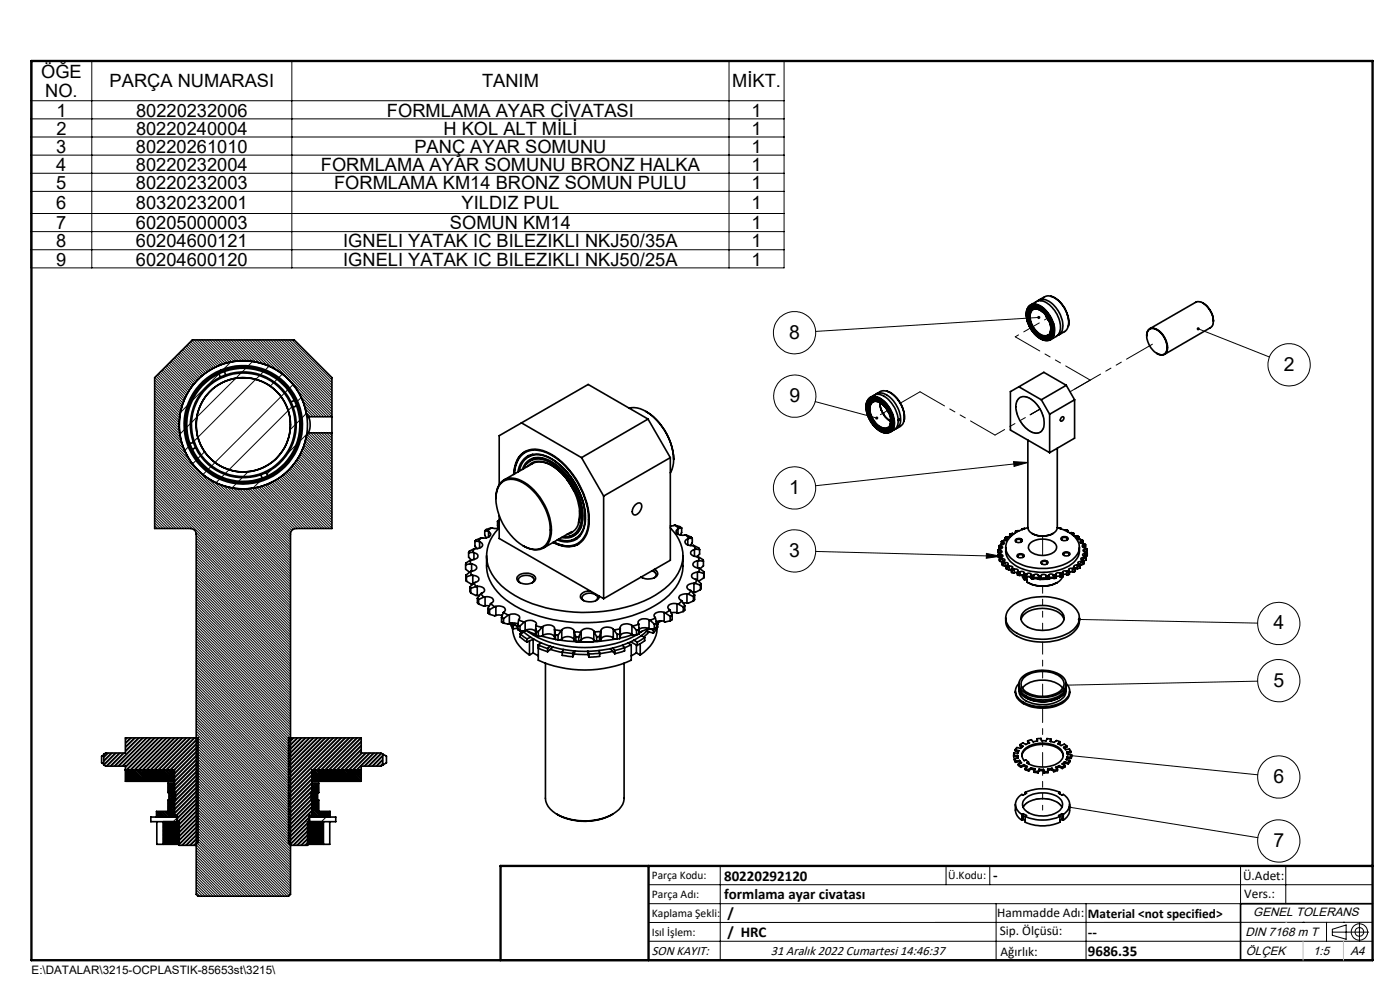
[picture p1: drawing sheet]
<svg xmlns="http://www.w3.org/2000/svg" width="297mm" height="210mm" viewBox="0 0 297 210" stroke-linecap="round" stroke-linejoin="round" font-family="sans-serif">
<defs><g id="words">
<g font-size="4.1">
<text x="167.4" y="71.8">8</text>
<text x="272.3" y="78.7">2</text>
<text x="167.5" y="85.3">9</text>
<text x="167.4" y="104.8">1</text>
<text x="167.4" y="118.1">3</text>
<text x="270.1" y="133.5">4</text>
<text x="270.1" y="145.6">5</text>
<text x="270.1" y="166.1">6</text>
<text x="270.1" y="179.7">7</text>
</g>
<g font-size="3.9">
<text x="8.7" y="16.6">ÖĞE</text>
<text x="9.6" y="20.5">NO.</text>
<text x="23.3" y="18.6">PARÇA NUMARASI</text>
<text x="102.3" y="18.6">TANIM</text>
<text x="155.3" y="18.6">MİKT.</text>
<text x="12" y="28.6">2</text>
<text x="12" y="24.7">1</text>
<text x="28.9" y="28.6">80220240004</text>
<text x="28.9" y="24.7">80220232006</text>
<text x="82.1" y="24.7">FORMLAMA AYAR CİVATASI</text>
<text x="94.1" y="28.6">H KOL ALT MİLİ</text>
<text x="159.4" y="28.6">1</text>
<text x="159.4" y="24.7">1</text>
<text x="11.9" y="32.4">3</text>
<text x="28.8" y="32.4">80220261010</text>
<text x="87.9" y="32.4">PANÇ AYAR SOMUNU</text>
<text x="159.4" y="32.4">1</text>
<text x="11.9" y="40.1">5</text>
<text x="11.9" y="36.2">4</text>
<text x="28.8" y="40.1">80220232003</text>
<text x="28.8" y="36.2">80220232004</text>
<text x="68.1" y="36.2">FORMLAMA AYAR SOMUNU BRONZ HALKA</text>
<text x="70.9" y="40.1">FORMLAMA KM14 BRONZ SOMUN PULU</text>
<text x="159.4" y="36.2">1</text>
<text x="159.4" y="40.1">1</text>
<text x="11.9" y="44.4">6</text>
<text x="28.8" y="44.4">80320232001</text>
<text x="97.9" y="44.4">YILDIZ PUL</text>
<text x="159.4" y="44.4">1</text>
<text x="11.9" y="52.5">8</text>
<text x="11.9" y="48.6">7</text>
<text x="28.8" y="52.5">60204600121</text>
<text x="28.8" y="48.6">60205000003</text>
<text x="72.8" y="52.5">IGNELI YATAK IC BILEZIKLI NKJ50/35A</text>
<text x="95.4" y="48.6">SOMUN KM14</text>
<text x="159.4" y="48.6">1</text>
<text x="159.4" y="52.5">1</text>
<text x="11.9" y="56.3">9</text>
<text x="28.8" y="56.3">60204600120</text>
<text x="72.8" y="56.3">IGNELI YATAK IC BILEZIKLI NKJ50/25A</text>
<text x="159.4" y="56.3">1</text>
</g>
<g font-size="3.2">
<text x="153.6" y="186.8">80220292120</text>
<text x="153.6" y="190.8">formlama ayar civatası</text>
<text x="210.7" y="186.6">-</text>
<text x="154.3" y="194.8">/</text>
<text x="154.3" y="198.8">/ HRC</text>
<text x="230.8" y="198.7">--</text>
<text x="230.8" y="202.8">9686.35</text>
</g>
<g font-size="2.8">
<text x="263.7" y="186.7">Ü.Adet:</text>
<text x="263.9" y="190.5">Vers.:</text>
<text x="211.5" y="194.5">Hammadde Adı:</text>
<text x="230.8" y="194.7">Material &lt;not specified&gt;</text>
<text x="138.3" y="202.6">SON KAYIT:</text>
<text x="163.5" y="202.6">31 Aralık 2022 Cumartesi 14:46:37</text>
<text x="212.1" y="198.4">Sip. Ölçüsü:</text>
<text x="212.2" y="202.7">Ağırlık:</text>
</g>
<g font-size="2.6">
<text x="265.9" y="194.4">GENEL TOLERANS</text>
<text x="264.2" y="198.5">DIN 7168 m T</text>
<text x="264.3" y="202.6">ÖLÇEK</text>
<text x="278.5" y="202.6">1:5</text>
<text x="286.5" y="202.6">A4</text>
</g>
<g font-size="2.5">
<text x="138.3" y="186.4">Parça Kodu:</text>
<text x="138.3" y="190.5">Parça Adı:</text>
<text x="201.2" y="186.5">Ü.Kodu:</text>
<text x="138.3" y="194.5">Kaplama Şekli:</text>
<text x="138.3" y="198.6">Isıl İşlem:</text>
<text x="6.7" y="206.7">E:\DATALAR\3215-OCPLASTIK-85653st\3215\</text>
</g>
</g></defs>
<g fill="none" stroke="#000" stroke-width=".35">
<path d="M46.5 79.3a12 12 0 0 0-6.2 14.8M46.5 79.3l.2 .7M47.6 78.8a12 12 0 0 1 14.8 6.1M47.6 78.8l-1.1 .5M47.6 78.8l.3 .7M47.9 79.5a11.2 11.2 0 0 1 13.8 5.8M47.9 79.5l-1.2 .5M217.8 65.9a6.1 6.1 0 0 0 3.6 6.3M217.8 65.8a1.83 1.83 0 0 1 3.1-.8 5.9 5.9 0 0 1 2.5 6.4 1.51 1.51 0 0 1-1.9 .8M218.2 65.1a2.12 2.12 0 0 1 3 .3 6 6 0 0 1 2.2 5.9 1.73 1.73 0 0 1-2.7 .6 6 6 0 0 1-2.8-6.4zM218.4 65.4a1.82 1.82 0 0 1 2.5 0 5.2 5.2 0 0 1 2.2 5.8 1.89 1.89 0 0 1-3-.1 5.2 5.2 0 0 1-1.8-5.5zM218.6 65.8a1.87 1.87 0 0 1 2.8 .4 4.5 4.5 0 0 1 1.4 4.7 1.57 1.57 0 0 1-2.5 0 4.8 4.8 0 0 1-1.8-4.9z"/>
<path d="M218.6 64.7l1.3-.7a2.63 2.63 0 0 1 3 .9 5.6 5.6 0 0 1 1.8 5.7l-.5 .7-1.4 .8M218.7 65.5a1.94 1.94 0 0 1 2.7 .5 4.5 4.5 0 0 1 1.5 5 1.66 1.66 0 0 1-2.6 0 4.9 4.9 0 0 1-1.9-5zM218.8 65.9a1.94 1.94 0 0 1 2.7 .6 4.1 4.1 0 0 1 1.2 4.3 1.56 1.56 0 0 1-2.4-.1 4.2 4.2 0 0 1-1.6-4.7zM218.9 65l-.3 .4M219.2 64.9l-.3 .2M219.4 65.2l-.3 .2M220.1 63.8a2.54 2.54 0 0 1 3.3 .8 5.9 5.9 0 0 1 1.8 5.7l-.4 .6-.5 .2M220.2 65.3a1.31 1.31 0 0 0-1.5 .4M220.3 63.7l1.3-.7a2.95 2.95 0 0 1 3.4 1.3 5.4 5.4 0 0 1 1.4 5.4l-.4 .6-1.4 .7M221.2 66.2a1.5 1.5 0 0 0-2.5 .1 4.3 4.3 0 0 0 3 4.9l.6-.1M221.2 65.6a1.72 1.72 0 0 0-2.9 .3 5.1 5.1 0 0 0 3.6 5.9 1.67 1.67 0 0 0 1.5-2.1l-.1-.4M221.8 66.8l.8 1.4"/>
<path d="M221.9 66.8l.7 1.3M222.2 67.5l.7 1.6-.1 1.4M222.7 71.6l-.4 .1M222.8 71.1l-.3 .2M222.9 71.4l-.3 .2M223 62.9a6 6 0 0 1 3.7 6.3M223.2 70.4a1.3 1.3 0 0 1-1.2 1.1M243.3 71.2a1.35 1.35 0 0 1 .6-1.5 1.35 1.35 0 0 1 1.6 .2 4.5 4.5 0 0 1 2 4.6 1.31 1.31 0 0 1-2.1 .5M243.8 69.9a2.32 2.32 0 0 1 2.9 1.2 3.5 3.5 0 0 1 .5 3.8 1.94 1.94 0 0 1-2.8-.8 3.4 3.4 0 0 1-.7-4.1zM255.2 64.3a4.8 4.8 0 0 1 2.2 3.8M257.4 68.1a4.6 4.6 0 0 0-2.9-4.1l-.9 .1-9.7 5.6M257.4 68.1l-.1 .8-.4 .6-9.8 5.7"/>
<path d="M40.3 94.1l.5 1.2M40.8 95.3a12 12 0 0 0 14.8 6.1M41 93.8l.5 1.2M41 93.8l-.7 .3M41.5 95a11.2 11.2 0 0 0 13.8 5.7M41.5 95l-.7 .3M46.7 80a11.2 11.2 0 0 0-5.7 13.8M61.7 85.3l.5 1.1M62.2 86.4a11.1 11.1 0 0 1-5.7 13.8M62.4 84.9l.5 1.2M62.4 84.9l-.7 .4M62.9 86.1a12.1 12.1 0 0 1-6.1 14.9"/>
<path d="M62.9 86.1l-.7 .3M65.4 88.4a4.3 4.3 0 0 1 0 3.4M65.4 88.4l-.3-.5a13.9 13.9 0 0 0-12.1-11.3 13.6 13.6 0 0 0-14.9 11.8 13.6 13.6 0 0 0 11.5 15.2 13.6 13.6 0 0 0 15.5-11.1l.3-.7M65.4 88.4h5M65.4 91.8h5M70.4 88.4v3.4M70.4 88.4v-8.3l-8-8h-21.6l-8 8v32h7.6a1.2 1.2 0 0 1 1.2 1.2v76.4l.4 .4h19.2l.4-.4v-76.4a1.15 1.15 0 0 1 1.2-1.2h7.6v-20.3M109.3 98.8l-.2 1.8M110.1 100a3.9 3.9 0 0 1 5.8-3.1 14.9 14.9 0 0 1 7.9 9.9 7.8 7.8 0 0 1-.7 6.5 3.9 3.9 0 0 1-4.6 1.1M110.6 89.7l12.8 7.4M110.8 99.6a3.7 3.7 0 0 1 5.5-2 14.3 14.3 0 0 1 7.3 12.6 3.7 3.7 0 0 1-4.5 3.8M111.1 99.4a3.4 3.4 0 0 1 4.6-1.8 13.4 13.4 0 0 1 7.6 13 3.5 3.5 0 0 1-3.9 3.3"/>
<path d="M111.4 95.8a4.6 4.6 0 0 0-2 3M111.9 98.9a3.3 3.3 0 0 1 4-.8 12.8 12.8 0 0 1 7.1 11.9 3.5 3.5 0 0 1-2.8 3.4M112.2 96.6l-.8 .8M113 96.4l-.9 .5M113.4 97.1l-.7 .4M115.1 97.1a3.4 3.4 0 0 0-3.4 1.3M115.1 98a9.9 9.9 0 0 1 5.9 4.8l.7 1.3M115.2 98h-.1a2.89 2.89 0 0 0-2.1 .3l-6.1 3.5M123.4 97.1l4.7 8.1M133.5 86.6a5.6 5.6 0 0 1 5.1 1.8 13.1 13.1 0 0 1 4.3 9.1M137 87.3a12.6 12.6 0 0 1 5.9 10.2M137.5 88.9l-14.1 8.2"/>
<path d="M137.5 88.9l4.7 8.2M137.5 88.9l-12.7-7.3-18.9 10.8v10.4M142.2 97.1v21.7l-14.1 8.2M142.2 97.1l-14.1 8.1M142.9 97.5a5.5 5.5 0 0 1-.7 2.8M183.8 85.5a6.1 6.1 0 0 0 3.7 6.3M183.8 85.4a1.79 1.79 0 0 1 2.9-1 6 6 0 0 1 2.8 6.4 1.59 1.59 0 0 1-2 1M184.2 84.7a1.97 1.97 0 0 1 2.8 .1 6 6 0 0 1 2.4 6 1.75 1.75 0 0 1-2.7 .6 6.1 6.1 0 0 1-2.8-6.2zM184.4 85a1.88 1.88 0 0 1 2.7 .2 5.3 5.3 0 0 1 2.1 5.5 1.78 1.78 0 0 1-2.9 .1 5.4 5.4 0 0 1-2.2-5.3zM184.6 84.9a2.13 2.13 0 0 1 2.8 .5 5.1 5.1 0 0 1 1.7 5.3 1.76 1.76 0 0 1-2.8 .1 5.4 5.4 0 0 1-2.1-5.2zM184.6 84.3l.8-.5a2.87 2.87 0 0 1 3.3 1.2 5.2 5.2 0 0 1 1.5 5.7l-.3 .4-1 .5M184.7 85.3a1.76 1.76 0 0 1 2.6 .4 4.8 4.8 0 0 1 1.6 4.7 1.5 1.5 0 0 1-2.4 .3 4.8 4.8 0 0 1-2-5.2z"/>
<path d="M184.8 85.1a2.3 2.3 0 0 1 3 .9 4.6 4.6 0 0 1 1.1 4.5 1.73 1.73 0 0 1-2.7 0 5.2 5.2 0 0 1-1.8-4.8zM184.8 85.5a1.51 1.51 0 0 1 2.2 .1 4.4 4.4 0 0 1 1.7 4.8 1.47 1.47 0 0 1-2.3 0 4.7 4.7 0 0 1-1.8-4.6zM184.9 84.6l-.3 .3M185.2 84.6l-.3 .1M185.3 84.8l-.2 .2M185.7 83.7a2.5 2.5 0 0 1 3.3 .7 5.8 5.8 0 0 1 1.9 5.7l-.3 .5-.7 .4M186 84.8l-.9 .1-.4 .4M186 85.2a4.2 4.2 0 0 1 2.5 2.2M186.1 85.2a1.38 1.38 0 0 0-1.6 1.7 4.4 4.4 0 0 0 3.1 3.9l.7-.1M187.3 87.7l-.5-1.2-.1-1.1a4.9 4.9 0 0 0 2.2 4l-.3-.3M187.4 87.7l.5 .8 .7 .6M188.1 83a6.2 6.2 0 0 1 3.7 6.3l-.6 1-1 .6"/>
<path d="M188.1 83l-1.1-.1-1.1 .6M188.1 83a6.1 6.1 0 0 1 3.7 6.3M188.7 91.3l-.4 .1M188.8 90.8l-.3 .1M188.9 89l-.1 1M188.9 91l-.3 .2M189.1 90.2l-.3 .5-.8 .4M190.6 89l.3-.1-.2 .3zM190.7 88.9l-.1 .2M216.1 84.6a2.37 2.37 0 0 1 3.3 .6 6.1 6.1 0 0 1 1.9 5.7 1.81 1.81 0 0 1-2.9 .5 6.2 6.2 0 0 1-2.7-6.1zM216.1 82l-1.8 1.1v8.1l8.4 4.8M216.1 82l4.8 2.8"/>
<path d="M218.1 93.3v18.6M220.9 84.8l1.8 3.1M222.7 87.9v8.1M224.3 95.1v16.8M225.2 88.5a.32 .32 0 0 1 .5 0 .32 .32 0 0 1-.1 .5 .34 .34 0 0 1-.3 .4 .34 .34 0 0 1-.4-.3zM226.2 81.7l-5.3 3.1M226.2 81.7l1.8 3.1M226.2 81.7l-4.8-2.7-5.3 3M228 84.8v8.1l-5.3 3.1M228 84.8l-5.3 3.1M55.3 100.7l.3 .7M56.5 100.2l-1.2 .5"/>
<path d="M56.5 100.2l.3 .8M56.8 101l-1.2 .4M98.8 119.8v.9l.8 .7M99.4 117.3v.9l.6 .6M99.8 119.6h.2M99.8 119.6l-1 .2M99.9 118.8l-.1 .8M99.9 118.8l-1.1 .6v.4M100 119.6l.4 .1a.67 .67 0 0 1 .7 .7 .67 .67 0 0 1-.6 .7l-.7 .1M100 119.6v1.6M100.3 117.1l.2 .1M100.3 117.1l-.9 .2"/>
<path d="M100.5 117.2a.81 .81 0 0 1 .9 1l-.9 .5-.6 .1M100.5 117.2v1.5M100.6 116.4l-.3 .7M100.6 116.4l-1 .5-.2 .4M100.8 114.8h.7M100.8 114.8v1l.4 .6M101.5 114.8l.2 .1M101.7 114.9a.67 .67 0 0 1 .7 .7 .67 .67 0 0 1-.7 .7l-1.1 .1M101.7 114.9v1.4M102.1 114.1l-.6 .7M102.1 114.1l-1.1 .4-.2 .3M102.8 112.6h.6"/>
<path d="M102.8 112.6v1l.4 .5M103.2 117.9a9.8 9.8 0 0 0 5 10 31 31 0 0 0 21.5 3.7 21.9 21.9 0 0 0 13-6.2 9.1 9.1 0 0 0 2.2-7.5M103.4 112.6l.2 .1M103.6 112.7a.63 .63 0 0 1 .5 .7 .63 .63 0 0 1-.6 .6l-.7 .2-.7-.1M103.6 112.7v1.2M104.2 112l-.8 .6M104.2 112l-1 .3-.4 .3M105.2 105.8a3.8 3.8 0 0 1 2.8-4.3 6.8 6.8 0 0 1 5.3 2.5 12 12 0 0 1 3.5 9.9 3.3 3.3 0 0 1-4.8 2.4l-1-.5M105.6 110.6l.3 .1M105.6 110.6v.9l.1 .5M105.9 111.9l-.6 .2-1.1-.1M105.9 112a7.8 7.8 0 0 0-.3 11.4 21.3 21.3 0 0 0 11.7 5.8 32.7 32.7 0 0 0 21.7-2.9 11.2 11.2 0 0 0 5.8-7.4 8.3 8.3 0 0 0-2.6-6.9"/>
<path d="M105.9 109.4v4.8l22.2 12.8M105.9 110.3l-.3 .3M106.2 102.6a3.7 3.7 0 0 1 4.8-.2 12.5 12.5 0 0 1 5.7 10.8 3.3 3.3 0 0 1-5 2.9 12.3 12.3 0 0 1-6.5-11.1 4.6 4.6 0 0 1 1-2.4zM109 100.6a5.2 5.2 0 0 1 3.2-5.1 7.3 7.3 0 0 1 6.2 1.9 17.9 17.9 0 0 1 6.6 13.3 5.2 5.2 0 0 1-2.9 5 5.8 5.8 0 0 1-4.8-.6M109.1 100.5a4.8 4.8 0 0 1 3.6-5 8.7 8.7 0 0 1 7.2 3.3 17 17 0 0 1 4.9 12.5 4.5 4.5 0 0 1-6.9 3.9l-.4-.2M109.9 100.1a4 4 0 0 1 5.9-3.4 15.3 15.3 0 0 1 8.4 14 4.2 4.2 0 0 1-3.8 4.3l-1.5-.2-.7-.3M117.4 115l1.8 .7M121.3 112.8l-6 3.5M122.4 114.3l-1.1 .3M122.6 113l-.8 .4M122.7 115.4a5.1 5.1 0 0 1-3.5 .3M122.9 108.3v1.2l-.2 1.4"/>
<path d="M123 113.7l-.9 .6M123.4 111.5a3.4 3.4 0 0 1-2.8 2.3M128.1 105.2v21.8M134.8 107.1a.77 .77 0 0 1 1.1-.3 .77 .77 0 0 1 .1 1.1l-.4 .7a.97 .97 0 0 1-1.3 .5 1.64 1.64 0 0 1 .5-2zM143.2 111.4l-1 .2M143.2 111.4l.8 .7M143.2 111.4l1.1 .3 .3 .3M143.8 112.2l-.2 .2a.78 .78 0 0 0 0 .8 .78 .78 0 0 0 .8 .3l1.1-.1M143.8 112.2v1.1M144 112.1l-.2 .1M144.6 112l-.6 .1M144.6 112v1l-.3 .5"/>
<path d="M145.5 113.4l.6 .8M145.5 113.4l1.1 .5 .3 .3M145.9 114.3a.66 .66 0 0 0-.4 1 1.81 1.81 0 0 0 1.6 .4M145.9 114.3v1.3M146.1 114.2l-.2 .1M146.1 114.2h.8M146.9 114.2v.9l-.5 .6M147.1 115.7l.5 .8M147.1 115.7l1.1 .5 .2 .4M147.3 116.6a.68 .68 0 0 0-.8 .5 .68 .68 0 0 0 .6 .8l1 .2M147.3 116.6v1.4M147.6 116.5l-.3 .1"/>
<path d="M147.6 116.5l.8 .1M148 118.9a.78 .78 0 0 0-.8 .3 .78 .78 0 0 0-.1 .9l.6 .3 .6 .1M148 118.9v1.6M148.1 118.1l.2 .8M148.1 118.1l1.1 .6v.4M148.3 118.9h-.3M148.3 118.9l.9 .2M148.4 116.6v.9l-.5 .6M149.2 119.1v.9l-.7 .6M211.7 116.8v.3l.3 .3M211.7 117.6v.1l.5-.1M211.7 118v.1"/>
<path d="M211.7 117.6v.5M211.9 115.8v.4l.2 .2M212 118.6l.1 .1M212 118.6l.1 .5M212.1 116.7h.1M212.1 116.7l-.4 .1M212.1 117.3l.1 .3M212.1 116.4v.3M212.1 119.1l.5 .1M212.1 116.4l-.4 .4M212.1 118.7v.4M212.1 117.3l-.4 .3"/>
<path d="M212.2 117.6h.1M212.2 116.7l.2 .1a.32 .32 0 0 1 .1 .4 .32 .32 0 0 1-.4 .1M212.2 116.7v.6M212.3 117.6h.1a.29 .29 0 0 1 .3 .3 .29 .29 0 0 1-.3 .3M212.3 115.8h.1M212.3 117.6v.7l-.6-.2M212.3 115.8h-.4M212.3 115.8a.28 .28 0 0 1 .4 .3 .28 .28 0 0 1-.4 .3h-.2M212.3 115.8v.6M212.4 118.2l.1 .3M212.4 115.5l-.1 .3M212.4 115.5l-.5 .3"/>
<path d="M212.4 118.2l-.4 .4M212.4 114.9h.3M212.4 114.9l.2 .6M212.5 118.5h.1M212.5 118.5l-.4 .2M212.6 118.5a.32 .32 0 0 1 .5 .1 .32 .32 0 0 1-.1 .5h-.1M212.6 119.4l.1 .1M212.6 119.4l.1 .5M212.6 119.2h.2M212.6 118.5v.7M212.7 114.9l.1 .1M212.7 119.9l.5 .2"/>
<path d="M212.7 119.5v.4M212.8 115a.28 .28 0 0 1 .2 .3 .28 .28 0 0 1-.3 .2h-.3M212.8 115v.5M212.9 119.1l.2 .3M212.9 119.1l-.3 .3M212.9 114.6l-.2 .3M212.9 114.6l-.5 .3M213.1 119.4l-.4 .1M213.2 119.3a.36 .36 0 0 1 .5 0 .36 .36 0 0 1 0 .5v.1M213.2 119.3l-.1 .1M213.2 114.1l.1 .5M213.2 119.3v.8"/>
<path d="M213.2 114.1h.2M213.4 116.1a4.3 4.3 0 0 0 3.1 4.4 11.9 11.9 0 0 0 11-1 3.5 3.5 0 0 0 1.5-3.4M213.4 114.1l.1 .1M213.5 114.2h.1a.43 .43 0 0 1-.2 .5 .43 .43 0 0 1-.5-.1M213.5 114.2v.4M213.7 119.9l.3 .2M213.7 119.9l-.2 .4M213.7 113.9l-.3 .2M213.7 113.9l-.5 .2M214.2 113.3l.2 .1M214.2 113.3l.1 .6M214.4 113.8l-.7 .1"/>
<path d="M214.4 113.4h.1M214.5 113.4l.1 .3M214.5 113.4v.4M214.8 113.2l-.4 .2M214.8 113.2h.3M214.8 113.2l-.6 .1M215.4 112.7v.3M215.4 112.7h.1M215.5 114.4a.85 .85 0 0 1 1.4 .3 .86 .86 0 0 1-1.5-.1zM215.5 112.7l.1 .1M215.6 112.8l.1 .1M215.6 112.8v.1"/>
<path d="M215.6 115a.47 .47 0 0 1 .1-.6 .47 .47 0 0 1 .7 0l.3 .2-.1 .4M216 112.6l-.5 .1M216 112.6h.1M216 117.6a.75 .75 0 0 1 1.2 .5 .95 .95 0 0 1-1.4-.2zM216 112.6l-.6 .1M216 118.2h-.1a.61 .61 0 0 1 .4-.6 .61 .61 0 0 1 .7 .2l.1 .3-.1 .1M216.9 112.2h.1M217.3 112.1l-.4 .1M217.3 112.1h.1M218.1 111.9a6.3 6.3 0 0 0-4.6 3.3 3.3 3.3 0 0 0 1.7 3.8 11.9 11.9 0 0 0 12.3-.3 3.1 3.1 0 0 0-.2-5.4l-1.7-.9-1.3-.5M218.1 111.9a2.35 2.35 0 0 0 2.3 1.8 3.5 3.5 0 0 0 3.9-1.5v-.3M218.5 115.3a4.2 4.2 0 0 1 5.5 .2 1.36 1.36 0 0 1-.9 1.9 4 4 0 0 1-4.8-.9l-.1-.3z"/>
<path d="M219 113.2a4.6 4.6 0 0 0 4.4 0M220.9 119.1a.89 .89 0 0 1 1.4 .3 .82 .82 0 0 1-.8 .4 .82 .82 0 0 1-.7-.6zM221.1 119.7a.37 .37 0 0 1-.1-.5 .37 .37 0 0 1 .5-.1 .41 .41 0 0 1 .5 0 .41 .41 0 0 1 0 .6M225 112.2l-.4-.2 .5 .2M225.3 113.9a.82 .82 0 0 1 1.3 .4 .9 .9 0 0 1-1.5 0zM225.4 114.6a.34 .34 0 0 1-.1-.5 .34 .34 0 0 1 .4-.1 .4 .4 0 0 1 .6 0 .4 .4 0 0 1 0 .6M225.6 117.3a.89 .89 0 0 1 1.4 .3 .91 .91 0 0 1-1.5-.1zM225.7 117.8a.35 .35 0 0 1 0-.5 .35 .35 0 0 1 .5 0 .39 .39 0 0 1 .5 0 .39 .39 0 0 1 0 .5M226 112.4l-.1 .1M226 112.4l.4 .2M226 112.4l.5 .1M226.4 112.7h.1"/>
<path d="M226.4 112.7h-.1M226.4 112.6v.1M226.5 112.5l-.1 .1M226.5 112.5v.3M227.3 113l-.3 .1M227.3 113l.3 .2M227.3 113l.5 .2M227.6 113.2l-.1 .2M227.6 113.2v.3M227.6 113.2h.1M227.8 113.2h-.2M227.8 113.2v.5"/>
<path d="M228.4 113.7h-.6M228.4 113.7l.3 .2M228.4 113.7l.5 .2M228.5 119.9h.1M228.5 119.9a.36 .36 0 0 0-.5 0 .36 .36 0 0 0 0 .5M228.5 119.9v.7M228.6 113.9l-.1 .1a.47 .47 0 0 0 .7 .4M228.6 119.9l.4 .2M228.6 113.9v.5M228.7 113.9h-.1M228.9 113.9h-.2M228.9 113.9l-.1 .5"/>
<path d="M228.9 119.7l-.3 .2M228.9 119.7l.2 .3M229 119.8h.3M229.2 114.4l.2 .3M229.2 114.4l.5 .3M229.3 119.1h.1M229.3 119.1l-.6 .2 .2 .4M229.3 119.1v.7M229.4 114.7l-.2 .2a.5 .5 0 0 0 .6 .4M229.4 114.7v.5M229.4 119.1l.4 .2M229.4 114.7h.1"/>
<path d="M229.4 114.7h.3M229.6 118.8l-.2 .3M229.6 118.8l.3 .4M229.7 119h.1M229.7 114.7v.4l-.1 .2M229.8 115.3l.2 .3M229.8 118.3h.2M229.8 118.3a.32 .32 0 0 0-.5 .1 .32 .32 0 0 0 .3 .4M229.8 119.7l-.5 .1M229.8 115.3l.5 .3M229.8 118.3v.7M229.8 119.3v.4"/>
<path d="M229.9 115.6a.27 .27 0 0 0-.3 .3 .27 .27 0 0 0 .3 .2l.3 .1M229.9 115.6v.5M229.9 119.2l-.1 .1M229.9 119.2l-.1 .5M230 115.6h-.1M230 118.3l.4 .1v-.1M230 115.6h.3M230.1 118l-.1 .3M230.1 118l.3 .3M230.2 116.5l-.4 .2v.1l.4 .2M230.2 117.4h-.2a.29 .29 0 0 0-.3 .3 .29 .29 0 0 0 .4 .3M230.2 116.5v.5"/>
<path d="M230.2 117.4v.6M230.2 116.2l.1 .2M230.2 117l.1 .1M230.2 116.2l.4 .3M230.3 116.4l-.1 .1M230.3 117.4h-.1M230.3 117.4h.3M230.3 116.4l.3 .1M230.3 117.1v.3M230.3 117.1l.3 .3M230.3 115.6l-.2 .6M230.4 118.8l-.6 .2"/>
<path d="M230.4 118.7v.1M230.4 118.3v.5M230.6 116.5v.4l-.3 .2M230.6 117.7v.2M230.6 117.4v.5M230.6 117.9l-.3 .2M98.9 122l.1 .3M98.9 122l.1 1.3M99 122.3v1M99.7 124.5l.2 .3M99.7 124.5v.9l.2 .4M99.8 121.2l.2 .8"/>
<path d="M99.8 121.2l-.9 .8M99.9 125.8l1.1 .5h.2M99.9 124.8v1M100 122l.3 .1M100 122l-1 .3M100.3 122.1h.4a.77 .77 0 0 1 .8 .8 .77 .77 0 0 1-.9 .7h-.1M100.3 122.1v1.9l-1.3-.7M100.5 123.6l.5 .8M100.5 123.6l-.8 .9M101 124.4l-1.1 .4M101.2 124.4h.4a.89 .89 0 0 1 1.1 1.1l-.7 .4M101.2 124.4h-.2"/>
<path d="M101.2 126.3h.5M101.2 124.4v1.9M101.3 126.9l.2 .3M101.3 126.9v1l.2 .2M101.5 128.1l1.1 .5 .3-.1M101.5 127.2v.9M102 125.9l.6 .8M102 125.9l-.7 1M102.6 126.7l-1.1 .5M102.9 126.6h.8a.73 .73 0 0 1 .8 .4 .73 .73 0 0 1-.2 .9l-.2 .1M102.9 126.6l-.3 .1M102.9 128.5h.9"/>
<path d="M102.9 126.6v1.9M103.5 129.1l.4 .2M103.5 129.1v.9l.4 .3M103.9 130.3l1 .3h.3M103.9 129.3v1M104.1 128l.8 .7M104.1 128l-.6 1.1M104.9 128.7l-1 .6M105.2 128.6l.8-.1a.9 .9 0 0 1 1.1 1.1l-.3 .3M105.2 128.6l-.3 .1M105.2 130.6h1.3M105.2 128.6v2"/>
<path d="M106.4 131l.4 .2M106.4 131v1l.4 .2M106.4 130.5l.1 .1M106.8 129.9l1 .6M106.8 129.9l-.4 1.1M106.8 132.2l1.3 .1M106.8 131.2v1M107.8 130.5l-1 .7M108.1 130.4l1.1-.2a1.04 1.04 0 0 1 1 .9l-.2 .4M108.1 130.4l-.3 .1M108.1 132.3l1.1-.2 .7 .3M108.1 130.4v1.9"/>
<path d="M108.2 132.2l.6 1.2M108.5 132.2l.3 .5M108.5 132.2l.8 .4M108.7 133.2a6.9 6.9 0 0 0 3.6 5.8M108.8 132.7v.7M109.3 132.6l-.5 .1M109.3 132.6l.5 .3M109.8 133.2v.1M109.8 132.6l.5 .2M109.8 132.6v1l.5 .2M109.8 133.2l-1 .2M109.9 122.2a2.51 2.51 0 0 1 3.7 .4 1.99 1.99 0 0 1-2.7 1.2 1.06 1.06 0 0 1-1-.5 1.06 1.06 0 0 1 0-1.1z"/>
<path d="M110 131.5l1.2 .5M110 131.5l-.2 1.1M110.1 133.7l.6 .6M110.3 133.8h1.1M110.3 132.8v1M110.3 134.4l1.5 1.1M110.3 134.4v.7l1.5 1.1M110.3 123.6a.73 .73 0 0 1-.3-.8 .73 .73 0 0 1 .6-.6 2.02 2.02 0 0 1 2.7 .8l-.4 .6M110.9 133.8l2.3 1.8M111.2 134.1l-.9 .3M111.2 132l-.9 .8M111.4 131.9a1.64 1.64 0 0 1 2.4 .5l-.1 .3"/>
<path d="M111.4 131.9l-.2 .1M111.4 133.8l1.1-.3 1.1 .4M111.4 131.9v1.9M111.4 133.7l2.3 .9M111.8 135.5v.7M111.9 133.9a23.3 23.3 0 0 0 18.6 2.6l2.4-.8 2.2-1.1M112.3 136v3M112.6 135.2l-.8 .3M113.1 135.6v2.9M113.1 138.5l1.1 .6M113.1 138.5l-.8 .5M113.2 135.6l-1.4 .6"/>
<path d="M113.7 132.7l1.3 .4M113.7 133.8l.5 .2M113.7 132.7v2.1l.5 .1M114.2 136.8v3.2a24.4 24.4 0 0 0 19.7 0v-3.2M114.2 134.9l.8 .1M114.2 134v.9M114.2 136.8h.1M114.2 136.8l2 .8M114.2 136.8v.7l2 .7M114.5 136.6l-.3 .2M114.8 136.3l-.6 .5M115 133.1l-.8 .9"/>
<path d="M115 135l2.8 .6M115.1 132.9a1.81 1.81 0 0 1 2.6 .3v.4M115.1 132.9l-.1 .2M115.1 134.8a1.81 1.81 0 0 1 2.6 .3M115.1 134.8l-.1 .2M115.1 132.9v1.9M116.2 137.6v.6M116.7 137.8l2.6 .6M116.7 137.1l-.5 .5M117.3 137.3l-1.1 .9M117.7 133.6l1.3 .2M117.7 133.6v1.9l.1 .1"/>
<path d="M117.7 133.6l.1 1.1M117.8 134.7l.6 .1M117.8 135.6l.6 .1M117.8 134.7v.9M118.4 134.8v.9M119 133.8l-.6 1M119.2 133.6a1.71 1.71 0 0 1 2.6 .3M119.2 133.6l-.2 .2M119.2 135.5a1.71 1.71 0 0 1 2.6 .3M119.2 135.5l-.2 .2h-.6M119.2 133.6v1.9M119.3 138.3l2.2 .3"/>
<path d="M119.3 138.3v.7l2.2 .3M119.5 137.8l-.2 .5M121.5 138.6v.7M121.8 133.9v.1M121.8 135.8l.4 .3M121.8 138.7l3 .1M121.8 138.1l-.3 .5M121.8 133.9v1.9M121.8 134l1.4 .1M121.8 134l.4 1.1M122 138.1l-.5 1.2M122.2 135.1h.6"/>
<path d="M122.2 136.1h.6M122.2 135.1v1M122.3 136.1h3.5M122.8 135.1v1M123.2 134.1l-.4 1M123.3 133.9l-.1 .2M123.3 135.8l-.1 .2-.4 .1M123.3 133.9v1.9M123.8 127.4a.75 .75 0 0 1-.3-.8 .75 .75 0 0 1 .6-.6 2.03 2.03 0 0 1 2.7 .7l-.4 .7M124.6 138.2l.3 1.2M124.8 138.1l.1 .6M124.9 138.7v.7"/>
<path d="M125.2 125.4h-.1a1.74 1.74 0 0 0-2 1.1 2.11 2.11 0 0 0 2.8 1.1 1.37 1.37 0 0 0 1.2-1.1M126 133.9v.1M126 133.9a1.82 1.82 0 0 0-2.7 0M126 135.8a1.82 1.82 0 0 0-2.7 0M126 135.8v.2h.6M126 133.9v1.9M126 134l.6 1.1M126.6 135.1v.9M127.1 138l.1 .6M127.2 135l-.6 .1M127.2 136h-.6M127.2 135v1"/>
<path d="M127.2 138.6l-2.3 .1M127.2 138.6v.6l-2.3 .2M127.5 133.9l-1.5 .1M127.5 133.9l-.3 1.1M127.5 133.8v.1M127.5 135.7l-.3 .3M127.5 133.8v1.9M129.5 137.6l.9 1.1M130 138.2l-2.8 .5M130 137.5l.4 .5M130.1 133.5l.1 .1M130.1 133.5a1.74 1.74 0 0 0-2.6 .3"/>
<path d="M130.1 135.4a1.74 1.74 0 0 0-2.6 .3M130.1 135.4l.1 .1 .7 .1M130.1 133.5v1.9M130.2 133.6l.7 1M130.4 138v.7M130.6 135.6a34.5 34.5 0 0 1-12 .1M130.9 134.6v1M131.5 134.5l-.6 .1M131.5 135.5l-.6 .1M131.5 134.5v1M131.6 133.4l-1.4 .2M131.6 133.6l-.1 1.9"/>
<path d="M131.6 133.4l-.1 1.1M132 136.9l.5 .5M132.5 137.4l-2.1 .6M132.5 137.4v.7l-2.1 .6M133.2 136.4l.7 .4M133.8 136.2l1.4 .7M133.9 136.8l-1.4 .6M134.1 132.7l.1 .1M134.1 132.7a1.79 1.79 0 0 0-2.5 .3v.4M134.1 134.6a1.88 1.88 0 0 0-2.5 .2M134.1 134.6l.1 .1 .8-.1M134.1 132.7v1.9"/>
<path d="M134.2 134.6l-2.6 .8M134.2 132.8l.8 .9M134.4 135.8l.8 .4M135 136.8v1.7M135 138.5l-1.1 .6M135 138.5l.8 .5M135 133.7v.9M135.2 136.2v.7M135.5 132.4l-1.3 .4M135.5 132.4l.1 1.2-.6 .1M135.5 134.5h.1M135.6 134.5l-.6 .1"/>
<path d="M135.6 133.2v1.3M135.8 136.6v2.4M136 134.8l.8 .4M136.1 122.4l.2 .1M136.2 133.9l-.6 .4M136.8 135.2l-1.6 1M136.8 135.2v.7l-1.6 1M137.2 133.9l1.4 .4M137.5 133.3l-1.9 .9M137.7 133.4a18.2 18.2 0 0 1-12.3 4.7 22.5 22.5 0 0 1-12.2-2.5M137.7 131.5l.2 .1M137.7 131.5a1.59 1.59 0 0 0-2.3 .5l.1 .4"/>
<path d="M137.7 133.4l-1.1-.2-1 .3M137.7 134l-1.1 1.1M137.7 131.5v1.9M137.9 131.6l.9 .8M138.1 133.5l.5 .1M138.3 121.1a.79 .79 0 0 1 .8 .5 .79 .79 0 0 1-.3 .9M138.6 133.6v.7M138.8 133.4l-.2 .2M138.8 120.8a.92 .92 0 0 1 .7 .9 .92 .92 0 0 1-.7 .9l-.5 .1a2.98 2.98 0 0 1-2.3-.3M138.8 133.3l-.9 .2-.2-.1M138.8 132.4v.9M139 131.1l-1.1 .5"/>
<path d="M139 131.1l.3 1.1M139.3 132.2l-.5 .2M139.3 132.2v1l-.5 .1M139.3 132.3l.2 .1M139.4 133.2a6.9 6.9 0 0 1-3.6 5.8M139.4 132.3h.1M139.5 132.4l-.2 .3M139.5 132.4v.6l-.9 1.3M140.3 131.7l-1 .7M140.9 129.9l.2 .1M140.9 129.9l-1.2-.1a.9 .9 0 0 0-.9 .9l.2 .4M140.9 131.8l-.7-.1-1 .2"/>
<path d="M140.9 129.9v1.9M141.1 130l1.1 .7M142.1 129.4l-1 .6M142.1 129.4l.5 1.1M142.2 131.7l-1.1 .2-.2-.1M142.2 130.7v1M142.6 130.5l-.4 .2M142.6 130.5v.9l-.4 .3M143.6 128.1l.3 .1M143.6 128.1l-.8-.1a.86 .86 0 0 0-1 1.1l.3 .3M143.6 130h-1.2M143.6 128.1v1.9"/>
<path d="M143.9 128.2l1.1 .6M144.7 127.5l-.8 .7M144.7 127.5l.6 1M145 129.7l-1.1 .4-.3-.1M145 128.8v.9M145.3 128.5l-.3 .3M145.3 128.5v.9l-.3 .3M145.7 126h.3M145.7 126h-.7a.7 .7 0 0 0-.9 .5 .7 .7 0 0 0 .4 .8l.2 .2M145.7 127.9h-.7M145.7 126v1.9M146 126l1.1 .5"/>
<path d="M146.6 125.3l-.6 .7M146.6 125.3l.8 .9M146.9 125.7h.3M147.1 127.5l-1.1 .4h-.3M147.1 126.5v1M147.2 123.7h.3M147.2 123.7l-.8 .2a.68 .68 0 0 0-.6 .9l.8 .5M147.2 123.7v2M147.4 126.2l-.3 .3M147.4 126.2v1l-.3 .3M147.5 123.7l1.1 .4M147.8 123l-.3 .7"/>
<path d="M147.8 123l.9 .8M148 121.4h-.4a.81 .81 0 0 0-.8 1l.1 .2 .9 .4M148 121.4v1.7M148.3 121.3l-.3 .1M148.3 121.3l1 .3M148.3 120.5v.8M148.3 120.5l1 .8M148.6 125.1l-1.1 .6h-.3M148.6 124.1v1M148.7 123.8l-.1 .3M148.7 123.8l-.1 1.3M149.3 121.6v1"/>
<path d="M149.3 122.6l-1 .7M149.3 121.3v.3M149.3 121.3v1.3M213.2 120.1h.4M213.4 131.1a4.2 4.2 0 0 0 3.1 4.2 11.9 11.9 0 0 0 11-1 3.4 3.4 0 0 0 1.5-3.2M213.5 120.3l.1 .1M213.5 120.3v.3l.1 .1M213.6 120.7l.5 .1M213.6 120.4v.3M214 120.1l-.4 .3M214.1 120.1a.39 .39 0 0 1 .5 0 .39 .39 0 0 1 .1 .4v.1M214.1 120.1h-.1"/>
<path d="M214.1 120.8h.5M214.1 120.1v.7M214.3 128.9a11.2 11.2 0 0 1 10.7-1.7 5 5 0 0 1 4 3.6 4.1 4.1 0 0 1-3.1 3.8 11.6 11.6 0 0 1-11.3-1.1 2.99 2.99 0 0 1-.3-4.6zM214.6 121l.1 .1M214.6 121l.1 .5M214.7 120.6l.4 .2M214.7 121.5h.5M214.7 120.6l-.1 .4M214.7 121.1v.4M215.1 120.8l-.4 .3M215.2 120.8a.42 .42 0 0 1 .5-.1 .42 .42 0 0 1 .2 .5M215.2 120.8h-.1"/>
<path d="M215.2 121.5h.6M215.2 120.8v.7M215.8 121.6l.2 .1M215.8 121.6v.3l.2 .1M215.9 121.2l.5 .1M215.9 121.2l-.1 .4M216 122h.4M216 121.7v.3M216.4 121.3l-.4 .4M216.4 121.3a.49 .49 0 0 1 .6-.1 .49 .49 0 0 1 .3 .5M216.4 121.3h.1M216.4 122l.6-.1 .2 .2"/>
<path d="M216.4 121.3v.7M216.6 131.4a4 4 0 0 1 4.1-2.3 5.1 5.1 0 0 1 4.8 1.8l.2 .5M216.8 121.9l.5 1M217.2 121.9v.5M217.3 121.7l.5 .1M217.3 122.1h.2M217.3 122.4l.2 .1M217.3 121.7v1.2M217.4 129.6a6.6 6.6 0 0 1 7.8 .2 1.91 1.91 0 0 1-.8 3.2 6.8 6.8 0 0 1-7.3-.7 1.76 1.76 0 0 1 .3-2.7zM217.5 122.1v.4M217.7 122.9h-.4M217.7 122.5v.4"/>
<path d="M217.7 122.9l.2 .2M217.8 121.8l-.3 .3M217.8 121.7a.53 .53 0 0 1 .6-.1 .53 .53 0 0 1 .4 .4M217.8 121.7v.1M217.8 122.4a.64 .64 0 0 1 1 .1M217.8 122.4l-.3 .1M217.8 121.7v.7M218.1 123.6a6.5 6.5 0 0 0 6.2 0M218.3 122.3l.5 .2M218.8 122l.5 .1M218.8 122v.7M218.8 122v.4"/>
<path d="M218.8 122.4h.2M218.8 122.7l.2 .1M218.8 122.4v.3M219 122.4v.4M219.3 122.1l-.3 .3M219.3 122a.69 .69 0 0 1 1 .1M219.3 122v.1M219.3 122.7a.65 .65 0 0 1 1 .1M219.3 122.7l-.3 .1M219.3 122v.7M219.4 122.7l1 .2M220.3 122.1h.1"/>
<path d="M220.3 122.8l.2 .1M220.3 122.1v.7M220.3 122.1l.6 .1M220.3 122.1l.2 .4M220.5 122.5h.2M220.5 122.9h.2M220.5 122.5v.4M220.7 122.5v.4M220.9 122.1a.71 .71 0 0 1 1 0M220.9 122.1v.1M220.9 122.8l-.2 .1M220.9 122.8a.71 .71 0 0 1 1 0"/>
<path d="M220.9 122.2l-.2 .3M220.9 122.1v.7M221.9 122.1h.1M221.9 122.8v.1M221.9 122.1v.7M221.9 122.1l.2 .4M221.9 122.9h.2M222 122.9h-1.2M222.1 122.5h.2M222.1 122.9h.2M222.1 122.5v.4M222.3 122.5v.4"/>
<path d="M222.5 122.1h.1M222.5 122.1h-.6M222.5 122.8l-.2 .1M222.5 122.1l-.2 .4M222.5 122.1v.7M223.3 122.6l-.8 .2M223.4 121.9l.1 .1M223.4 121.9a.7 .7 0 0 0-.9 .2M223.4 122.7a.65 .65 0 0 0-.9 .1M223.4 122.7h.3M223.4 121.9v.8M223.5 122l.2 .3"/>
<path d="M223.7 122.3v.4M223.9 122.3h-.2M223.9 122.7h-.2M223.9 122.3v.4M224 121.9l-.5 .1M224 121.9l-.1 .4M224 122.6l-.1 .1M224 122v.6M224.9 121.6l.1 .1M224.9 121.6a.52 .52 0 0 0-.6-.1 .52 .52 0 0 0-.3 .4M224.9 122.3a.66 .66 0 0 0-.9 .1M224.9 122.3l.4 .1"/>
<path d="M224.9 121.6v.7M225 121.7l.3 .3M225.3 122v.4M225.5 121.5l-.5 .2M225.5 122.3a4.8 4.8 0 0 1-5 2l-1.6-.3-1-.5v-1.1M225.5 121.5v.4M225.5 122.3h.1M225.5 121.9l-.2 .1M225.5 122.3l-.2 .1M225.5 121.8v.5M225.5 121.9v.3M226.3 121.2h.1"/>
<path d="M226.3 121.2a.52 .52 0 0 0-.9 .3h.1M226.3 121.9l-.5-.1-.3 .1M226.3 121.9h.4M226.3 121.2v.7M226.3 121.2l.4 .3M226.7 121.5v.4M226.8 121l-.5 .2M226.8 121l.1 .5M226.9 121.5h-.2M226.9 121.5v.3l-.2 .1M227.5 120.6h.1M227.5 120.6a.48 .48 0 0 0-.5 0 .48 .48 0 0 0-.3 .4h.1"/>
<path d="M227.5 121.3h-.7M227.5 120.6v.7M227.6 120.6l.4 .3M228 120.4l-.4 .2M228 121.2l-.5 .1M228 120.9v.3M228 120.4l.1 .4M228.1 120.8l-.1 .1M228.1 120.8v.4h-.1M228.5 120.6h-.5M229 120.5l-.5 .1M229 120.1v.4"/>
<path d="M229.1 120l-.1 .1M229.1 120l-.1 .5M81.2 160l-.4-.3h-4.2v-3.2h-15.4v22.2l.6 .6M81.2 160v2.3M81.2 160l.8 .4v1.4l-.8 .5M115.7 140.7v28.6a4.3 4.3 0 0 0 2.8 3.6 12.6 12.6 0 0 0 12.2-.7 3.5 3.5 0 0 0 1.7-2.9v-28.6M215.4 159l.7 .2-.2 .6-.8-.1v.6h.8M215.4 159v.3l.6 .1M215.4 146.6a3.2 3.2 0 0 0 2.5 3 8.6 8.6 0 0 0 8-.8 2.34 2.34 0 0 0 1-2.2M216.2 145.1a2.79 2.79 0 0 0 2.3 2.9 7 7 0 0 0 7.2-1.2l.5-1v-.7M216.2 146a2.85 2.85 0 0 0 2.6 3.1 6.9 6.9 0 0 0 7-1.4l.3-.8 .1-.9M216.2 144.9a2.29 2.29 0 0 0 .5 3.8 8.6 8.6 0 0 0 9.4-.4 2.19 2.19 0 0 0 .1-3.4"/>
<path d="M216.2 145.8a2.85 2.85 0 0 0 2.3 2.6 7 7 0 0 0 7.2-1.2l.3-.5 .2-.9M216.3 146.1a3.3 3.3 0 0 0 2.9 2.5 6.8 6.8 0 0 0 6.4-1.4l.5-1.1M216.4 158l.6 .3-.5 .4-.8-.1-.3 .4M216.4 158v.2l.4 .2M216.9 143.6a7.1 7.1 0 0 1 8.8 .2 2.19 2.19 0 0 1-1.3 3.4 7.2 7.2 0 0 1-7.8-1 1.9 1.9 0 0 1 .3-2.6zM216.9 146a6.2 6.2 0 0 1 6.8-1.3l1 .5 .8 .8M217.1 143.8a6.6 6.6 0 0 1 8.1 0 1.81 1.81 0 0 1-.5 2.9 6.6 6.6 0 0 1-7.6-.4 1.71 1.71 0 0 1 0-2.5zM217.4 158.9a6.4 6.4 0 0 1 7.6 .1 1.85 1.85 0 0 1-.8 3 6.8 6.8 0 0 1-6.4-.2l.4-.1-.6-.5-.3 .2a1.67 1.67 0 0 1 .1-2.5zM218 157.2l.4 .4-.8 .3-.6-.3-.6 .4M218 157.2l.2 .4M220 156.7l.1 .5-.9 .2-.4-.5-.8 .3M220 156.7l.8-.1 .1 .5 .8 .1h.2l.2-.5 .9 .1"/>
<path d="M220 156.7v.5M223 156.8l-.2 .5h.2l.7 .2 .4-.4 .8 .2M223 156.8l-.2 .5M224.9 157.3l-.5 .5 .7 .3 .7-.2 .5 .3M224.9 157.3v.3l-.3 .3M226.3 158.2l-.7 .3 .5 .5 .8-.1 .3 .5M226.3 158.2v.3l-.5 .2M227.2 159.4l-.9 .1 .1 .6h.9v.5M227.2 159.4v.2l-.8 .2M22 160.1l-.4 .3v1.4l.4 .3M26.6 163.3h10.4v10M34.6 174.3v4.8"/>
<path d="M37 163.3v2.4M37 166.1h-1.4v2h.2v1.6h-.2v2.4h-2.4v1.2M37 168.1h.3v1.6h-.3M37 165.7h-10.4v-3.2h-4.2l-.4-.2v-2.3l.4-.3h4.2v-3.2h15.4v22.2l-.6 .6M37 172.9h.6v6l.4 .4h3.4M37.6 173.3v1M37.6 173.3h-5.6v1h6v4.8h-4.7v-4.8M41.4 179.3h.2M61.6 179.3h.2M65.6 173.3h5.6v1h-6v4.8h4.8v-4.8M65.7 173.3v1M66.2 166.1h1.4v2h-.2v1.6h.2v2.4h2.4v1.2"/>
<path d="M66.2 168.1h-.2v1.6h.2M66.2 172.9h-.6v6l-.4 .4h-3.4M68.6 174.3v4.8M76.6 163.3h-10.3l-.1 10M81.2 162.3l-.4 .2h-4.2v3.2h-10.4M118.2 172.7a12.2 12.2 0 0 0 11.8 0M215.1 160.2v.3h.8M215.2 161l.2 .5M215.2 161l.2 .7M215.4 170.6v1.3a2.63 2.63 0 0 0 1.4 2.1M215.4 161.5v.2M215.9 160.3l.1 .5-.8 .2"/>
<path d="M215.9 160.5v.3M215.9 160.3v.2M216 162.1l.6 .4M216 162.1l.1 .3 .5 .4M216.3 161.3l.4 .5-.7 .3M216.3 161.6l.2 .3M216.3 161.3l-.9 .2M216.3 161.3v.3M216.3 161.6l-.9 .1M216.6 162.5v.3M216.8 160.3a3.2 3.2 0 0 1 2.9-2.3 5.5 5.5 0 0 1 5.7 1.7l.2 .6M216.8 172.8v1.2"/>
<path d="M217.1 171.2a5 5 0 0 1 5-1.7 4 4 0 0 1 3.2 1.7M217.1 172.6l.7 .4-.3 .2M217.1 172.6l-.3 .2M217.1 172.6v1.2M217.1 173.8l.4 .3M217.1 173.8l-.3 .2M217.2 162.2l.7 .4-.4 .4M217.2 162.4l.6 .3M217.2 162.2v.2M217.2 162.2l-.6 .3M217.2 162.4l-.6 .4M217.5 163l.7 .3"/>
<path d="M217.5 163v.3l.7 .2M217.5 168.1a9.1 9.1 0 0 1 7.4 0M217.5 173.2a9.1 9.1 0 0 0 7.4 0M217.5 168.1l.3 .2-.7 .4-.3-.2a2.34 2.34 0 0 0-1.4 2.1 2.34 2.34 0 0 0 1.4 2.2M217.5 173.2v1.2a9.1 9.1 0 0 0 7.4 0v-1.2M217.5 168.1v.3M217.6 169.3a6.3 6.3 0 0 1 7.2 .1 1.76 1.76 0 0 1-.7 3 5.9 5.9 0 0 1-6.9-.9 1.6 1.6 0 0 1 .4-2.2zM218.2 161.7l-.1 .3M218.2 163.3v.2M218.7 162.9l.9 .2-.2 .4M218.7 163.1l.8 .2M218.7 162.9l-.5 .4"/>
<path d="M218.7 162.9v.2M218.7 163.1l-.5 .4M219.4 163.5l.8 .2M219.4 163.5v.3l.8 .1M220.2 163.7v.2M220.4 163.2h1M220.4 163.4l1 .1M220.4 163.2l-.2 .5M220.4 163.2v.2M220.4 163.4l-.2 .5M221.4 163.2l.1 .5M221.4 163.2v.3"/>
<path d="M221.4 163.5l.1 .5M221.5 163.7v.3M222.4 163.6l-.9 .1M222.4 163.6v.3l-.9 .1M223.2 163l-1 .2 .2 .4M223.2 163.3l-.9 .1M223.2 163l.4 .4M223.2 163v.3M223.2 163.3l.4 .4M223.6 163.4v.3M224.3 163.2l-.7 .2M224.3 163.2v.3l-.7 .2"/>
<path d="M224.7 162.4l-.8 .4 .4 .4M224.7 162.7l-.6 .2M224.7 162.4l.7 .4M224.7 162.4v.3M224.7 162.7l.7 .3M224.9 168.1l-.3 .2 .7 .4 .3-.2a2.37 2.37 0 0 1 1.3 2.1 2.37 2.37 0 0 1-1.3 2.2M224.9 168.1v.3M225.3 172.6v1.2M225.3 172.6l.3 .2M225.3 172.6l-.7 .4 .3 .2M225.3 173.8l-.4 .3M225.3 173.8l.3 .2"/>
<path d="M225.4 162.8v.2M225.6 172.8v1.2M225.8 161.6l-.5 .5 .7 .3M225.8 161.8l-.3 .4M225.8 161.6l.8 .2M225.8 161.6v.2M225.8 161.8l.8 .2M226 162.4l-.6 .4M226 162.4v.3l-.6 .3M226.4 160.6l-.2 .5 .8 .2M226.4 160.8l-.1 .3M226.4 160.6h.9"/>
<path d="M226.4 160.6v.2M226.4 160.8l.9 .1M226.6 161.8v.2M226.9 170.6a3.5 3.5 0 0 1-.2 2.1l-.3 .6-.8 .7M227 161.3l-.4 .5M227 161.3v.3l-.4 .4M227.3 160.6v.3M227.3 160.2v.7M291.2 191.7h-28v12M106.2 203.7h185"/>
<circle cx="51.6" cy="90.1" r="12.3"/>
<circle cx="51.6" cy="90.1" r="11"/>
<circle cx="51.6" cy="90.1" r="10"/>
<circle cx="51.6" cy="90.1" r="12.6"/>
<circle cx="51.6" cy="90.1" r="13.6"/>
<circle cx="217.7" cy="147.8" r=".15"/>
</g>
<g fill="#000">
<path d="M220.1 67.1a.34 .34 0 0 0 .1 .5 .34 .34 0 0 0 .5-.3h-.3h.3l-.2-.3zM254 69.5l-.1 .1 .3 .1-.3-.1a.34 .34 0 0 0 .4 .4 .34 .34 0 0 0 .2-.5 .34 .34 0 0 0-.5 0zM228.7 131.2l-.1 .2h.4h-.4a.33 .33 0 0 0 .4 .3 .33 .33 0 0 0 .3-.4 .33 .33 0 0 0-.6-.1zM225.9 145.1l-.1 .2h.4h-.4a.33 .33 0 0 0 .5 .3 .33 .33 0 0 0 .2-.5 .33 .33 0 0 0-.6 0zM226.7 171l-.1 .2h.3h-.3a.32 .32 0 0 0 .3 .4 .32 .32 0 0 0 .3-.4 .32 .32 0 0 0-.5-.2zM227.1 160l-.1 .3h.3h-.3a.32 .32 0 0 0 .4 .3 .32 .32 0 0 0 .2-.5 .32 .32 0 0 0-.5-.1zM209.3 117.4l3 .6-3.1 .4zM215 97.9l3.1 .2-3 .8zM185.8 88.4a.33 .33 0 0 0 0 .5 .33 .33 0 0 0 .5-.1l-.3-.1 .3 .1a.33 .33 0 0 0-.1-.4 .33 .33 0 0 0-.4 0zM85.9 210.1h1.6zM16.5 210.1h1.5z"/>
<circle cx="187.3" cy="87.7" r=".17"/>
</g>
<path d="M221.2 133.7v-9.4M225.3 171.2a5.2 5.2 0 0 0-5.8-1.6 3.6 3.6 0 0 0-2.4 1.6" fill="none" stroke="#000" stroke-width=".21" stroke-dasharray="6.3 1.3 1.3 1.3 1.3 1.3" stroke-dashoffset="4.8"/>
<path d="M221.9 66.9l.6 1.1M256.8 69.5l.5-.6 .1-.8M257.4 68.1a4.4 4.4 0 0 0-3.1-4.1l-.6 .1M184.6 86.7a1.31 1.31 0 0 1 1.5-1.6M186.8 88l1.5-.9M191 85.5l4.2-2.4M220.7 86.8l-2.2 1.2M231.3 80.6l-4.3 2.5M221.2 117.8v-4.1" fill="none" stroke="#000" stroke-width=".21" stroke-dasharray="6.3 1.3 1.3 1.3 1.3 1.3"/>
<path d="M221.5 89.7a6.1 6.1 0 0 0-4.1-5.6 1.83 1.83 0 0 0-1.9 2.3 6.2 6.2 0 0 0 4 5.4 1.77 1.77 0 0 0 2-2.1" fill="none" stroke="#000" stroke-width=".21" stroke-dasharray="6.3 1.3 1.3 1.3 1.3 1.3" stroke-dashoffset="-1.2"/>
<path d="M188.9 89.8a1.31 1.31 0 0 1-2.2 .7 4.9 4.9 0 0 1-2.1-3.8" fill="none" stroke="#000" stroke-width=".21" stroke-dasharray="6.3 1.3 1.3 1.3 1.3 1.3" stroke-dashoffset="5.9"/>
<path d="M221.2 171.8v-8.3" fill="none" stroke="#000" stroke-width=".21" stroke-dasharray="6.3 1.3 1.3 1.3 1.3 1.3" stroke-dashoffset="5.3"/>
<path d="M221.2 162.7v-12.5" fill="none" stroke="#000" stroke-width=".21" stroke-dasharray="6.3 1.3 1.3 1.3 1.3 1.3" stroke-dashoffset="3.3"/>
<path d="M221.2 147.7v-11.5" fill="none" stroke="#000" stroke-width=".21" stroke-dasharray="6.3 1.3 1.3 1.3 1.3 1.3" stroke-dashoffset="3.8"/>
<path d="M245.4 72.5l-18.4 10.6" fill="none" stroke="#000" stroke-width=".21" stroke-dasharray="6.3 1.3 1.3 1.3 1.3 1.3" stroke-dashoffset="-1.1"/>
<path d="M215.4 71.4l15.9 9.2M195.2 83.1l15.9 9.2" fill="none" stroke="#000" stroke-width=".21" stroke-dasharray="6.3 1.3 1.3 1.3 1.3 1.3" stroke-dashoffset=".3"/>
<path d="M222.3 67.5l-6.9 3.9" fill="none" stroke="#000" stroke-width=".21" stroke-dasharray="6.3 1.3 1.3 1.3 1.3 1.3" stroke-dashoffset="5.5"/>
<path d="M211.1 92.3l9.6-5.5" fill="none" stroke="#000" stroke-width=".21" stroke-dasharray="6.3 1.3 1.3 1.3 1.3 1.3" stroke-dashoffset="4"/>
<g fill="none" stroke="#000" stroke-width=".21">
<path d="M6.6 12.9h159.7v43.9h-159.7zM19.5 12.9v43.9M61.9 12.9v43.9M154.7 12.9v43.9M6.6 21.4h159.7M6.6 25.2h159.7M6.6 29.1h159.7M6.6 32.9h159.7M6.6 36.8h159.7M6.6 40.6h159.7M6.6 45.3h159.7M6.6 49.1h159.7"/>
<path d="M6.6 53h159.7M33.1 79.8l5.7 5.7M33.4 79.5l5.6 5.6M33.7 79.2l5.5 5.5M34 78.9l5.3 5.4M34.3 78.7l5.2 5.2M34.5 78.4l5.2 5.2M34.8 78.1l5.1 5.1M35.1 77.8l5 5.1M35.4 77.6l4.9 4.9M35.7 77.3l4.9 4.9M35.9 77l4.9 4.9"/>
<path d="M36.2 76.7l4.9 4.9M36.5 76.4l4.8 4.8M36.8 76.2l4.8 4.8M37 75.9l4.8 4.8M37.3 75.6l4.8 4.8M37.6 75.3l4.8 4.8M37.9 75l4.8 4.8M38.2 74.7l4.8 4.9M38.5 74.5l4.8 4.8M38.7 74.2l4.9 4.9M39 73.9l5 5M39.3 73.6l5 5"/>
<path d="M39.6 73.3l5.1 5.1M39.9 73.1l5.1 5.1M40.1 72.8l5.3 5.2M40.4 72.5l5.4 5.3M40.7 72.2l5.4 5.5M41.2 72.1l5.3 5.4M41.7 72.1l5.3 5.3M42.3 72.1l5 5.1M42.8 72.1l5 5M43.4 72.1l4.8 4.8M44 72.1l4.7 4.7M44.5 72.1l4.6 4.6"/>
<path d="M45.1 72.1l4.5 4.6M45.6 72.1l4.5 4.5M46.2 72.1l4.4 4.4M46.5 79.3l-5.8 5.7M46.8 72.1l4.4 4.4M47.3 72.1l4.4 4.4M47.9 72.1l4.4 4.4M48.4 72.1l4.5 4.5M49 76.8l-1.5 1.4M49 72.1l4.6 4.6-.9 .9M49.6 72.1l4.6 4.7M50.1 72.1l4.9 4.8"/>
<path d="M50.7 72.1l5 5M51.1 79.1l-10.5 10.5M51.3 72.1l5.3 5.4M51.8 72.1l5.8 5.8M52.1 78.1l-.7 .8M52.4 72.1l6.5 6.5M53 72.1l16.3 16.3M53.5 72.1l16.3 16.3M54.1 72.1l16.3 16.3M54.6 72.1l15.8 15.8M55.1 79.7l-13.9 13.9M55.2 72.1l15.2 15.2"/>
<path d="M55.7 72.1l14.7 14.7M55.8 78.9l-.6 .6M56.3 72.1l14.1 14.1M56.9 72.1l13.5 13.5M57.1 77.7l-.8 .7M57.4 72.1l13 13M58 72.1l12.4 12.4M58.6 72.1l11.8 11.9M59.1 72.1l11.3 11.3M59.7 72.1l10.7 10.8M59.9 79.3l-.7 .8M60.3 72.1l10.1 10.2"/>
<path d="M60.8 72.1l9.6 9.6M61.3 72.1l9.1 9.1M61.9 72.1l8.5 8.5M220.4 67.3l-47.4 3M254.2 69.7l15.1 6M32.8 86.8l5.4 5.3 .9-1M32.8 99.7l28.8 28.8M32.8 99.1l28.8 28.8M32.8 98.6l28.8 28.8M32.8 98l28.8 28.8M32.8 97.5l28.8 28.8M32.8 96.9l28.8 28.8"/>
<path d="M32.8 96.3l28.8 28.8M32.8 95.8l28.8 28.8M32.8 95.2l28.8 28.8M32.8 94.6l28.8 28.8M32.8 94.1l28.8 28.8M32.8 93.5l28.8 28.8M32.8 92.9l28.8 28.9M32.8 92.4l28.8 28.8M32.8 91.8l28.8 28.8M32.8 91.3l28.8 28.8M32.8 90.7l28.8 28.8M32.8 90.2l7.5 7.4"/>
<path d="M32.8 89.6l6.7 6.7M32.8 89l6.2 6.2M32.8 88.5l5.9 5.8M32.8 87.9l5.7 5.6M32.8 87.3l5.5 5.5M32.8 86.2l5.3 5.3M32.8 85.6l5.2 5.3M32.8 85.1l5.2 5.2M32.8 84.6l5.2 5.1M32.8 84l5.2 5.2M32.8 83.4l5.3 5.3M32.8 82.9l5.3 5.3"/>
<path d="M32.8 82.3l5.4 5.4M32.8 81.7l5.5 5.5M32.8 81.2l5.6 5.6M32.8 80.6l5.8 5.8M32.8 80.1l5.9 5.8M39.7 86l-1.4 1.5M40 94.8l-.8 .8M40.4 89.8l-.8 .8M41 93.8l-.1 .1M41.6 97.7l-.8 .7M42.5 96.7l-.5 .6M43.4 95.8l-.7 .7"/>
<path d="M43.8 99.9l-.8 .8M44.7 99l-.5 .5M57.6 99.6l-1 1M58 81.2l-.7 .7M58.8 80.5l-.6 .5M60.1 97l-1.6 1.7M60.3 83.4l-15.4 15.4M61 82.7l-.5 .5M61.1 99.9l9.3 9.3M61.3 99.6l9.1 9.1M61.6 99.3l8.8 8.8M61.9 99l8.5 8.6"/>
<path d="M61.9 86.3l-14.1 14.1M62.2 98.7l8.2 8.3M62.2 81.6l-.7 .7M62.4 98.4l8 8M62.6 90.1l-1 1M62.6 98.1l7.8 7.8M62.8 94.4l-1.7 1.7M62.9 97.7l7.5 7.6M63.1 97.4l7.3 7.3M63.1 82.8l5.6 5.6M63.3 97.1l7.1 7.1M63.5 96.7l6.9 6.9"/>
<path d="M63.6 89.1l-.8 .8M63.7 96.3l6.7 6.7M63.8 84.1l4.3 4.3M63.9 96l6.5 6.5M63.9 84.3l-.8 .8M64.1 95.6l6.3 6.3M64.2 95.2l6.2 6.2M64.3 85.1l3.3 3.3M64.4 94.8l6 6M64.5 94.4l5.9 5.9M64.6 86l2.4 2.4M64.7 93.9l5.7 5.8"/>
<path d="M64.8 93.5l5.6 5.6M64.8 86.8l1.6 1.6M64.9 93.1l5.5 5.5M64.9 87.5l1 .9M65 87.7l-.9 .9M65 92.6l5.4 5.4M65.1 92.1l-1.4 1.4M65.2 92.2l5.2 5.2M65.4 91.9l5 5M65.9 91.8l4.5 4.5M66.5 91.8l3.9 4M67 91.8l3.4 3.4"/>
<path d="M67.6 91.8l2.8 2.8M68.2 91.8l2.2 2.3M68.7 91.8l1.7 1.7M69.3 91.8l1.1 1.1M69.8 91.8l.6 .6M70.4 91.8h.1M172.9 85.2l13.1 3.5M215 97.9l3.1 .2-3 .8zM218.1 98.1l-45.1 4.9M32.8 112l.1 .1M32.8 111.5l.6 .6M32.8 110.9l1.2 1.2"/>
<path d="M32.8 110.3l1.8 1.8M32.8 109.8l2.3 2.3M32.8 109.2l2.9 2.9M32.8 108.7l3.5 3.4M32.8 108.1l4 4M32.8 107.6l4.6 4.5M32.8 107l5.1 5.1M32.8 106.4l5.7 5.7M32.8 105.9l6.3 6.2M32.8 105.3l6.8 6.8M32.8 104.7l7.4 7.4M32.8 104.2l8 8"/>
<path d="M32.8 103.6l28.8 28.8M32.8 103.1l28.8 28.8M32.8 102.5l28.8 28.8M32.8 101.9l28.8 28.8M32.8 101.4l28.8 28.8M32.8 100.8l28.8 28.8M32.8 100.3l28.8 28.7M41.6 112.9l20 20.1M41.6 119.7l20 20M41.6 119.2l20 20M41.6 118.6l20 20M41.6 118l20 20"/>
<path d="M41.6 117.5l20 20M41.6 116.9l20 20M41.6 116.3l20 20M41.6 115.8l20 20M41.6 115.2l20 20M41.6 114.7l20 20M41.6 114.1l20 20M41.6 113.6l20 20M44.1 101.5l17.5 17.4M45.5 102.3l16.1 16.1M46.5 102.7l15.1 15.1M46.6 101.6l-.8 .8"/>
<path d="M47.4 103l14.2 14.3M47.6 100.6l-.6 .6M48.2 103.3l13.4 13.4M48.9 103.4l12.7 12.8M49.6 103.6l12 12M50.1 102.6l-.9 .9M50.2 103.6l11.4 11.4M50.8 103.7l10.8 10.8M51.4 101.3l-.8 .8M51.4 103.7l10.2 10.2M52 103.7l9.6 9.6M52.5 103.7l9.2 9.2"/>
<path d="M52.6 100.1l-1 1M53 103.6l8.9 8.9M53.6 103.6l8.6 8.7M54 103.5l8.7 8.6M54.5 103.4l8.7 8.7M54.9 103.3l8.8 8.8M55 102.2l-1.4 1.4M55.4 103.2l8.9 8.9M55.8 103l9.1 9.1M56.2 102.9l9.2 9.2M56.6 102.8l9.4 9.3M57 102.6l9.6 9.5"/>
<path d="M57.4 102.4l9.7 9.7M57.8 102.2l9.9 9.9M58.2 102l10.1 10.1M58.5 101.8l10.3 10.3M58.9 101.6l10.5 10.5M59.2 101.4l10.7 10.7M59.5 101.2l10.9 10.8M59.9 100.9l10.5 10.6M60.2 100.7l10.2 10.2M60.5 100.4l9.9 9.9M60.8 100.1l9.6 9.7M173 117l39.3 1"/>
<path d="M209.3 117.4l3 .6-3.1 .4zM41.6 139.9l20 20M41.6 139.4l20 20M41.6 138.8l20 20M41.6 138.2l20 20M41.6 137.7l20 20M41.6 137.1l20 20M41.6 136.6l20 20M41.6 136l20 20M41.6 135.4l20 20M41.6 134.9l20 20M41.6 134.3l20 20"/>
<path d="M41.6 133.8l20 19.9M41.6 133.2l20 20M41.6 132.6l20 20M41.6 132.1l20 20M41.6 131.5l20 20M41.6 130.9l20 20M41.6 130.4l20 20M41.6 129.8l20 20M41.6 129.2l20 20.1M41.6 128.7l20 20M41.6 128.1l20 20M41.6 127.6l20 20"/>
<path d="M41.6 127l20 20M41.6 126.5l20 20M41.6 125.9l20 20M41.6 125.3l20 20M41.6 124.8l20 20M41.6 124.2l20 20M41.6 123.6l20 20M41.6 123.1l20 20M41.6 122.5l20 20M41.6 121.9l20 20M41.6 121.4l20 20M41.6 120.9l20 20"/>
<path d="M41.6 120.3l20 20M229 131.4l37.8 .8M22.8 159.7l-.8 .7M23 159.7l-1 1M23.6 159.7l-1.6 1.6M23.8 159.7l-1.8 1.9M24.4 159.7l-2.4 2.4M24.7 159.7l-2.6 2.6M25.3 159.7l-2.8 2.8M25.5 159.7l-2.7 2.8M26.1 159.7l-2.8 2.8M26.4 159.7l-2.8 2.8"/>
<path d="M26.8 156.5l-.2 .2M27.1 156.5l-.5 .5M27.6 156.5l-1 1M27.9 156.5l-1.3 1.3M28.5 156.5l-1.9 1.9M28.8 156.5l-2.2 2.1M29.3 156.5l-2.7 2.7M29.6 156.5l-3 3M30.2 156.5l-6 6M30.4 156.5l-6 6M31 156.5l-6 6M31.3 156.5l-6 6"/>
<path d="M31.8 156.5l-6 6M32.1 156.5l-6 6M32.7 156.5l-6.1 6.1M32.9 156.5l-6.3 6.4M33.5 156.5l-6.8 6.8M33.8 156.5l-6.8 6.8M34.4 156.5l-6.8 6.8M34.6 156.5l-6.8 6.8M35.2 156.5l-6.8 6.8M35.5 156.5l-6.8 6.8M36.1 156.5l-6.9 6.8M36.3 156.5l-6.8 6.8"/>
<path d="M36.9 156.5l-6.8 6.8M37.2 156.5l-6.8 6.8M37.7 156.5l-6.8 6.8M38 156.5l-6.8 6.8M38.6 156.5l-6.8 6.8M38.8 156.5l-6.7 6.8M39.4 156.5l-6.8 6.8M39.7 156.5l-6.8 6.8M40.3 156.5l-6.9 6.8M40.5 156.5l-6.8 6.8M41.1 156.5l-6.8 6.8M41.4 156.5l-6.8 6.8"/>
<path d="M41.6 155.1l20 20M41.6 153.4l20 20M41.6 151.7l20 20M41.6 150.6l20 20M41.6 149.5l20 20M41.6 159.6l20 20M41.6 159l20 20M41.6 158.5l20 20M41.6 157.9l20 20M41.6 157.3l20 20M41.6 156.8l20 20M41.6 156.2l20 20"/>
<path d="M41.6 155.6l20 20M41.6 154.5l20 20M41.6 153.9l20 20M41.6 152.8l20 20M41.6 152.3l20 20M41.6 151.2l20 20M41.6 150l20 20M41.6 148.9l20 20M41.6 148.3l20 20M41.6 147.8l20 20M41.6 147.2l20 20M41.6 146.6l20 20"/>
<path d="M41.6 146.1l20 20M41.6 145.5l20 20.1M41.6 145l20 20M41.6 144.4l20 20M41.6 143.9l20 20M41.6 143.3l20 20M41.6 142.7l20 20M41.6 142.2l20 20M41.6 141.6l20 20M41.6 141l20 20M41.6 140.5l20 20M41.9 156.5l-6.8 6.8"/>
<path d="M42 157.3l-6 6M42 158.1l-5.2 5.2M42 159l-5 5M42 159.8l-5 5M42 156.7l-6.6 6.6M42 157.5l-5.7 5.8M42 158.4l-5 5M42 159.2l-5 5M61.3 156.5l-.1 .1M61.6 156.5l-.4 .4M62.2 156.5l-1 .9M62.4 156.5l-1.2 1.2"/>
<path d="M63 156.5l-1.8 1.8M63.3 156.5l-2.1 2.1M63.8 156.5l-2.6 2.6M64.1 156.5l-2.9 2.9M64.7 156.5l-3.5 3.5M64.9 156.5l-3.7 3.8M65.5 156.5l-4.3 4.3M65.8 156.5l-4.6 4.6M66.4 156.5l-5.2 5.1M66.6 156.5l-5.4 5.4M67.2 156.5l-6 6M67.5 156.5l-6.3 6.3"/>
<path d="M68.1 156.5l-6.9 6.8M68.3 156.5l-7.1 7.1M68.9 156.5l-7.7 7.7M69.1 156.5l-7.9 8M69.7 156.5l-8.5 8.5M70 156.5l-8.8 8.8M70.6 156.5l-9.4 9.4M70.8 156.5l-9.6 9.6M71.4 156.5l-10.2 10.2M71.7 156.5l-10.5 10.5M72.2 156.5l-11 11.1M72.5 156.5l-11.3 11.3"/>
<path d="M73.1 156.5l-6.8 6.8M73.4 156.5l-6.8 6.8M73.9 156.5l-6.8 6.8M74.2 156.5l-6.8 6.8M74.8 156.5l-6.8 6.8M75 156.5l-6.7 6.8M75.6 156.5l-6.8 6.8M75.9 156.5l-6.8 6.8M76.4 156.5l-6.8 6.8M76.6 157.2l-6.1 6.1M76.6 158l-5.3 5.3M76.6 158.9l-4.4 4.4"/>
<path d="M76.6 159.7l-3.6 3.6M76.6 156.6l-6.7 6.7M76.6 157.5l-5.8 5.8M76.6 158.3l-5 5M76.6 159.2l-4.1 4.1M76.9 159.7l-3.6 3.6M77.5 159.7l-3.6 3.6M77.8 159.7l-3.6 3.6M78.3 159.7l-3.6 3.6M78.6 159.7l-3.6 3.6M79.2 159.7l-3.6 3.6M79.4 159.7l-3.6 3.6"/>
<path d="M80 159.7l-2.8 2.8M80.3 159.7l-2.8 2.8M80.8 159.7l-2.8 2.8M81 159.8l-2.7 2.7M266.8 144.5l-40.6 .8M26.6 165.6v.1M26.6 165.3l.4 .4M26.6 164.8l1 .9M26.6 164.2l1.5 1.5M26.6 163.9v.1M26.6 163.6l2.1 2.1M26.6 163.4l.1 .1"/>
<path d="M26.6 165.1l.1 .1M26.6 164.5l.2 .2M26.7 165.7h.1M26.7 164l.1 .2M26.8 163.5l.1 .2M26.8 165.2l.1 .2M26.8 164.7l.2 .2M26.8 163.3l2.4 2.4M26.9 164.2l.2 .2M27 163.8l.1 .1M27 165.4l.1 .2M27.1 165l.1 .1"/>
<path d="M27.1 164.5l.2 .1M27.1 163.3l.1 .1M27.2 164l.1 .1M27.2 165.7h.1M27.3 165.2l.1 .1M27.3 163.5l.1 .1M27.3 164.7l.2 .1M27.4 164.2l.2 .1M27.4 163.3l2.4 2.4M27.5 165.4l.1 .1M27.5 163.7l.1 .1M27.6 164.9l.1 .1"/>
<path d="M27.6 164.4l.2 .1M27.7 163.3h.1M27.7 165.6l.1 .1M27.7 163.9l.1 .1M27.8 165.1l.1 .1M27.8 163.4l.1 .1M27.8 164.6l.2 .1M27.9 164.1l.1 .1M28 163.3l2.4 2.4M28 165.3l.1 .1M28 163.6l.1 .2M28 164.8l.2 .2"/>
<path d="M28.1 164.3l.2 .2M28.2 165.5l.1 .2M28.2 163.8l.1 .2M28.3 165l.1 .2M28.3 163.3l.1 .2M28.3 164.5l.2 .2M28.4 165.7h.1M28.4 164l.1 .2M28.5 165.2l.1 .2M28.5 163.5l.1 .2M28.5 163.3l2.4 2.4M28.5 164.7l.2 .2"/>
<path d="M28.6 164.2l.2 .2M28.7 165.4l.1 .2M28.7 163.8l.1 .1M28.8 165l.1 .1M28.8 163.3l.1 .1M28.8 164.5l.2 .1M28.9 165.7h.1M28.9 164l.1 .1M29 165.2l.1 .1M29 163.5l.1 .1M29 164.7l.2 .1M29.1 163.3l2.4 2.4"/>
<path d="M29.1 164.2l.1 .1M29.2 165.4l.1 .1M29.2 163.7l.1 .1M29.2 164.9l.2 .1M29.3 164.4l.2 .1M29.4 163.3h.1M29.4 165.6l.1 .1M29.4 163.9l.1 .1M29.5 165.1l.1 .1M29.5 163.4l.1 .1M29.5 164.6l.2 .1M29.6 164.1l.1 .1"/>
<path d="M29.6 163.3l2.4 2.4M29.7 165.3l.1 .1M29.7 163.6l.1 .2M29.7 164.8l.2 .2M29.8 164.3l.2 .2M29.9 165.5l.1 .2M29.9 163.8l.1 .2M30 165l.1 .2M30 163.3l.1 .2M30 164.5l.2 .2M30.1 165.7h.1M30.1 164l.1 .2"/>
<path d="M30.2 165.2l.1 .2M30.2 163.5l.1 .2M30.2 163.3l2.4 2.4M30.2 164.7l.1 .2M30.3 164.2l.1 .2M30.3 165.4l.2 .2M30.3 163.8l.2 .1M30.4 165l.2 .1M30.5 164.5l.1 .1M30.5 163.3l.1 .1M30.6 165.7h.1M30.6 164l.1 .1"/>
<path d="M30.6 165.2l.2 .1M30.6 163.5l.2 .1M30.7 164.7l.1 .1M30.8 163.3l2.4 2.4M30.8 164.2l.1 .1M30.8 165.4l.2 .1M30.8 163.7l.2 .1M30.9 164.9l.1 .1M31 164.4l.1 .1M31 163.3h.1M31 165.6l.2 .1M31 163.9l.2 .1"/>
<path d="M31.1 165.1l.2 .1M31.1 163.4l.2 .1M31.2 164.6l.1 .1M31.3 164.1l.1 .1M31.3 163.3l2.4 2.4M31.3 165.3l.2 .1M31.3 163.6l.2 .2M31.4 164.8l.1 .2M31.5 164.3l.1 .2M31.5 165.5l.2 .2M31.5 163.8l.2 .2M31.6 165l.1 .2"/>
<path d="M31.6 163.3l.1 .2M31.7 164.5l.1 .2M31.7 165.7h.1M31.7 164l.2 .2M31.8 165.2l.2 .2M31.8 163.5l.2 .2M31.9 163.3l2.4 2.4M31.9 164.7l.1 .2M32 164.2l.1 .2M32 165.4l.2 .2M32 163.8l.2 .1M32.1 165l.1 .1"/>
<path d="M32.2 164.5l.1 .1M32.2 163.3v.1M32.2 165.7h.1M32.2 164l.2 .1M32.3 165.2l.2 .1M32.3 163.5l.2 .1M32.4 164.7l.1 .1M32.5 163.3l2.4 2.4M32.5 164.2l.1 .1M32.5 165.4l.2 .1M32.5 163.7l.2 .1M32.6 164.9l.1 .1"/>
<path d="M32.7 164.4l.1 .1M32.7 163.3h.1M32.7 165.6l.2 .1M32.7 163.9l.2 .1M32.8 165.1l.1 .1M32.8 163.4l.1 .1M32.9 164.6l.1 .1M32.9 164.1l.2 .1M33 163.3l2.4 2.4M33 165.3l.2 .1M33 163.6l.2 .2M33.1 164.8l.1 .2"/>
<path d="M33.2 164.3l.1 .2M33.2 173.1l.3 .2M33.2 172.5l.8 .8M33.2 172.8l.1 .1M33.2 172.2l.2 .2M33.2 165.5l.2 .2M33.2 163.8l.2 .2M33.3 165l.1 .2M33.3 163.3l.1 .2M33.4 164.5l.1 .2M33.4 172.9l.1 .2M33.4 172.1l1.2 1.2"/>
<path d="M33.4 172.4l.2 .2M33.4 165.7h.1M33.4 164l.2 .2M33.5 165.2l.2 .2M33.5 163.5l.2 .2M33.6 163.3l2.4 2.4M33.6 164.7l.1 .2M33.6 173.1l.1 .2M33.7 172.6l.1 .2M33.7 164.2l.1 .2M33.7 172.1l.2 .2M33.7 165.4l.2 .2"/>
<path d="M33.7 163.8l.2 .1M33.8 165l.1 .1M33.9 172.9l.1 .1M33.9 164.5l.1 .1M33.9 163.3v.1M33.9 172.4l.2 .1M33.9 172.1l1.2 1.2M33.9 165.7h.1M33.9 164l.2 .1M34 165.2l.1 .1M34 163.5l.1 .1M34.1 173.1l.1 .1"/>
<path d="M34.1 164.7l.1 .1M34.1 172.6l.2 .1M34.1 163.3l2.4 2.4M34.1 164.2l.2 .1M34.2 165.4l.2 .1M34.2 163.7l.2 .1M34.2 172.1l.2 .1M34.3 173.3h.1M34.3 164.9l.1 .1M34.4 172.8l.1 .1M34.4 164.4l.1 .1M34.4 163.3h.1"/>
<path d="M34.4 172.3l.2 .1M34.4 165.6l.2 .1M34.4 163.9l.2 .1M34.5 172.1l1.2 1.2M34.5 165.1l.1 .1M34.5 163.4l.1 .1M34.6 173l.1 .1M34.6 164.6l.1 .1M34.6 179l.2 .1M34.6 178.7l.5 .4M34.6 178.4l.7 .7M34.6 178.1l1 1"/>
<path d="M34.6 177.8l1.3 1.3M34.6 177.5l1.6 1.6M34.6 177.3l1.9 1.8M34.6 177l2.2 2.1M34.6 176.7l2.4 2.4M34.6 176.4l2.7 2.7M34.6 176.1l3 3M34.6 175.9l3.3 3.2M34.6 175.6l3.4 3.4M34.6 175.3l3.4 3.4M34.6 175l3.4 3.4M34.6 174.7l3.4 3.4"/>
<path d="M34.6 174.4l3.4 3.5M34.6 172.5l.2 .1M34.6 164.1l.2 .1M34.7 163.3l2.3 2.3M34.7 165.3l.2 .1M34.7 163.6l.2 .2M34.7 174.3l3.3 3.3M34.8 173.2l.1 .1M34.8 164.8l.1 .2M34.8 172.1h.1M34.9 172.7l.1 .2M34.9 164.3l.1 .2"/>
<path d="M34.9 172.2l.2 .2M34.9 165.5l.2 .2M34.9 163.8l.2 .2M35 165l.1 .2M35 163.3l.1 .2M35 174.3l3 3M35.1 172.9l.1 .2M35.1 172.1l1.2 1.2M35.1 164.5l.1 .2M35.1 172.4l.2 .2M35.1 165.7h.1M35.1 164l.2 .2"/>
<path d="M35.2 165.2l.1 .2M35.2 163.5l.1 .2M35.2 163.3l1.8 1.7M35.3 173.1l.1 .2M35.3 164.7l.1 .2M35.3 174.3l2.7 2.7M35.3 172.6l.2 .2M35.3 164.2l.2 .2M35.4 172.1l.2 .2M35.4 165.4l.2 .2M35.4 163.8l.2 .1M35.5 165l.1 .1"/>
<path d="M35.5 163.3l.1 .1M35.6 172.9l.1 .1M35.6 164.5l.1 .1M35.6 174.3l2.4 2.4M35.6 170.1h.1M35.6 166.7h.1M35.6 172.4l.2 .1M35.6 170.4l1.4 1.4M35.6 171l1.4 1.4M35.6 170.7l.2 .1M35.6 167.9h.1M35.6 165.7h.1"/>
<path d="M35.6 164l.2 .1M35.6 172.1l1.2 1.2M35.6 171.5l1.4 1.4M35.6 169.9l1.4 1.3M35.6 167.6l1.4 1.4M35.6 167l1.4 1.4M35.6 166.5l1.4 1.4M35.6 171.8h.1M35.6 171.2l.1 .1M35.6 167.3l.2 .2M35.6 166.2l.1 .1M35.7 170.2l.1 .1"/>
<path d="M35.7 166.8l.1 .2M35.7 165.2l.1 .1M35.7 163.5l.1 .1M35.7 171.9l.1 .1M35.8 173.1l.1 .1M35.8 171.4l.1 .1M35.8 169.7l.1 .2M35.8 164.7l.1 .1M35.8 168l.1 .2M35.8 166.3l.1 .2M35.8 163.3l1.2 1.2M35.8 172.6l.2 .1"/>
<path d="M35.8 168.4l1.2 1.2M35.8 170.9l.2 .2M35.8 164.2l.2 .1M35.8 169.5l1.2 1.2M35.8 169.3l.2 .1M35.8 167.5l.2 .2M35.9 174.3l2.1 2.2M35.9 172.1l.2 .1M35.9 170.4l.2 .2M35.9 168.7l.2 .2M35.9 167l.2 .2M35.9 165.4l.2 .1"/>
<path d="M35.9 163.7l.2 .1M36 171.6l.1 .2M36 169.9l.1 .2M36 168.2l.1 .2M36 164.9l.1 .1M36 173.3h.1M36 166.5l.1 .2M36.1 172.8l.1 .1M36.1 171.1l.1 .2M36.1 169.4l.1 .2M36.1 164.4l.1 .1M36.1 167.7l.1 .2"/>
<path d="M36.1 163.3h.1M36.1 166.1l.1 .1M36.1 172.3l.2 .1M36.1 170.6l.2 .2M36.1 168.9l.2 .2M36.1 167.2l.2 .2M36.1 165.6l.2 .1M36.1 163.9l.2 .1M36.2 174.3l1.8 1.9M36.2 170.1l.1 .2M36.2 168.4l.1 .2M36.2 165.1l.1 .1"/>
<path d="M36.2 163.4l.1 .1M36.2 171.8l.1 .1M36.2 166.7l.1 .2M36.3 173l.1 .1M36.3 171.3l.1 .2M36.3 169.6l.1 .2M36.3 166.3l.1 .1M36.3 164.6l.1 .1M36.3 167.9l.1 .2M36.3 164.1l.1 .1M36.3 172.5l.1 .1M36.3 170.8l.1 .2"/>
<path d="M36.3 169.1l.1 .2M36.3 167.5l.1 .1M36.4 166.1l.6 .6M36.4 163.3l.6 .6M36.4 165.3l.1 .1M36.4 163.6l.1 .2M36.4 172l.1 .1M36.4 170.3l.1 .2M36.4 168.7l.1 .1M36.4 167l.1 .1M36.4 174.3l1.6 1.6M36.4 173.2l.1 .1"/>
<path d="M36.4 171.5l.2 .2M36.4 168.2l.2 .1M36.4 166.5l.2 .1M36.4 164.8l.2 .2M36.4 169.9l.2 .1M36.5 172.7l.2 .2M36.5 169.4l.2 .1M36.5 167.7l.2 .1M36.5 164.3l.2 .2M36.5 171.1l.2 .1M36.6 172.2l.1 .2M36.6 170.6l.1 .1"/>
<path d="M36.6 167.2l.1 .1M36.6 165.5l.1 .2M36.6 163.8l.1 .2M36.6 168.9l.1 .1M36.7 166.1h.1M36.7 171.8l.1 .1M36.7 168.4l.1 .1M36.7 166.7l.1 .1M36.7 165l.1 .2M36.7 163.3l.1 .2M36.7 170.1l.1 .1M36.7 174.3l1.3 1.3"/>
<path d="M36.7 172.9l.2 .2M36.7 169.6l.2 .1M36.7 167.9l.2 .1M36.7 166.2l.2 .1M36.7 164.5l.2 .2M36.7 171.3l.2 .1M36.8 172.4l.1 .2M36.8 170.8l.1 .1M36.8 167.4l.1 .1M36.8 165.7h.1M36.8 164l.1 .2M36.8 169.1l.1 .1"/>
<path d="M36.9 171.9l.1 .2M36.9 168.6l.1 .1M36.9 166.9l.1 .1M36.9 165.2l.1 .1M36.9 163.5l.1 .1M36.9 170.3l.1 .1M36.9 163.3l.1 .1M36.9 166.1l.1 .1M36.9 173.1l.1 .1M36.9 168.1l.1 .1M36.9 164.7h.1M36.9 171.5h.1"/>
<path d="M37 174.3l1 1M37.1 169.7l-.2 .1M37.3 174.3l.7 .7M37.6 174.3l.4 .5M37.6 173.5l-.8 .8M37.9 174.3l.1 .2M41.6 179.8l10.4 10.3M41.6 178.6l11.5 11.5M41.6 179.2l10.9 10.9M41.6 178.1l12 12M41.6 177.5l12.6 12.6M41.6 177l13.2 13.1"/>
<path d="M41.6 176.4l13.7 13.7M41.6 175.9l14.3 14.2M41.6 175.3l14.8 14.8M41.6 174.7l15.4 15.4M41.6 174.2l16 15.9M41.6 173.6l16.5 16.5M41.6 173l17.1 17.1M41.6 172.5l17.7 17.6M41.6 171.9l18.2 18.2M41.6 171.4l18.8 18.7M41.6 170.8l19.3 19.3M41.6 170.2l19.7 19.8"/>
<path d="M41.6 169.7l20 20M41.6 169.1l20 20M41.6 168.5l20 20.1M41.6 168l20 20M41.6 167.4l20 20M41.6 166.9l20 20M41.6 166.3l20 20M41.6 165.7l20 20M41.6 165.2l20 20M41.6 164.6l20 20M41.6 164.1l20 20M41.6 163.5l20 20"/>
<path d="M41.6 162.9l20 20M41.6 162.4l20 20M41.6 161.8l20 20M41.6 161.2l20 20M41.6 160.7l20 20M41.6 160.1l20 20M42 165.1l-5 5-1.2-1.1M42 177.5l-1.8 1.8M42 178.3l-1 1M42 177.8l-1.5 1.5M42 178.6l-.7 .7M42 160.6l-5 5.1"/>
<path d="M42 161.5l-5 5-.1-.1M42 162.3l-5 5-1.2-1.2M42 163.2l-4.9 4.9M42 164l-4.7 4.8M42 164.8l-4.7 4.8M42 165.7l-5 5M42 166.5l-5 5M42 167.4l-5 5M42 168.2l-4.7 4.7M42 169.1l-4.4 4.4M42 169.9l-4.4 4.4M42 170.7l-4.4 4.4"/>
<path d="M42 171.6l-4.4 4.4M42 172.4l-4.4 4.4M42 173.3l-4.4 4.4M42 174.1l-4.4 4.4M42 175l-4.1 4.1M42 175.8l-3.5 3.5M42 176.6l-2.7 2.7M42 160.1l-5 5M42 160.9l-5 5M42 161.8l-5 5M42 162.6l-5 5M42 163.5l-4.7 4.7"/>
<path d="M42 164.3l-4.7 4.7M42 166l-5 5M42 166.8l-5 5M42 167.7l-5 5M42 168.5l-4.4 4.4M42 169.4l-4.4 4.3M42 170.2l-4.4 4.4M42 171l-4.4 4.4M42 171.9l-4.4 4.4M42 172.7l-4.4 4.4M42 173.6l-4.4 4.4M42 174.4l-4.4 4.4"/>
<path d="M42 175.3l-4 4M42 176.1l-3.2 3.2M42 176.9l-2.4 2.4M65.2 179l.2 .1M65.2 178.7l.5 .4M65.2 178.4l.7 .7M65.2 178.1l1 1M65.2 177.8l1.3 1.3M65.2 177.5l1.6 1.6M65.2 177.3l1.9 1.8M65.2 177l2.1 2.1M65.2 176.7l2.4 2.4"/>
<path d="M65.2 176.4l2.7 2.7M65.2 176.2l3 2.9M65.2 175.9l3.2 3.2M65.2 175.6l3.4 3.4M65.2 175.3l3.4 3.4M65.2 175l3.4 3.4M65.2 174.8l3.4 3.3M65.2 174.5l3.4 3.4M65.3 174.3l3.3 3.3M65.6 174.3l3 3M65.6 173.2l-4.4 4.5M65.6 174.1l-4.4 4.4"/>
<path d="M65.6 174.9l-4.1 4.1M65.6 175.8l-3.5 3.5M65.6 176.6l-2.7 2.7M65.6 177.5l-1.9 1.8M65.6 178.3l-1 1M65.6 173.5l-4.4 4.4M65.6 174.4l-4.4 4.3M65.6 175.2l-3.9 4M65.6 176.1l-3.2 3.2M65.6 176.9l-2.4 2.4M65.6 177.7l-1.6 1.6M65.6 178.6l-.7 .7"/>
<path d="M65.9 174.3l2.7 2.7M66 168.7l-4.8 4.8M66 169.5l-4.8 4.8M66 169l-4.8 4.7M66.1 169.7l-4.9 4.8M66.2 174.3l2.4 2.4M66.2 170.7l2.6 2.6M66.2 169.6l1.4 1.4M66.2 168.4l1.2 1.2M66.2 167.3l1.2 1.2M66.2 163.4l-5 5M66.2 164.2l-5 5"/>
<path d="M66.2 165.1l-5 5M66.2 165.9l-5 5M66.2 166.7l-5 5.1M66.2 170.9l-5 5.1M66.2 171.8l-5 5M66.2 172.6l-.3 .3M66.2 163.7l-5 5M66.2 164.5l-5 5M66.2 165.3l-5 5M66.2 166.2l-5 5M66.2 173l.4 .3M66.2 172.4l.9 .9"/>
<path d="M66.2 171.8l1.5 1.5M66.2 169l1.4 1.4M66.2 166.8l1.4 1.3M66.2 166.2l1.4 1.4M66.2 172.7h.1M66.2 171l.1 .1M66.2 169.3l.1 .1M66.2 168.7l.2 .2M66.3 165.7h.1M66.3 165.1l.6 .6M66.3 164.6l1.1 1.1M66.3 164l1.7 1.7"/>
<path d="M66.3 163.4l2.2 2.3M66.3 165.4l.1 .1M66.3 164.3h.1M66.3 163.7l.1 .1M66.3 167.7l-5.1 4.9M66.3 164.9l.1 .1M66.3 173.3h.1M66.3 171.6l.1 .2M66.3 169.9l.1 .2M66.3 168.2l.1 .2M66.3 166.5l.1 .2M66.4 167.2l-.2-.2-5 5"/>
<path d="M66.4 170.6l-.2-.2-5 5M66.4 172.2l-.2-.1-5 5M66.4 164.4l.1 .1M66.4 172.8l.1 .1M66.4 171.1l.1 .2M66.4 169.4l.1 .2M66.4 167.7l.1 .2M66.4 163.3h.1M66.4 166.1l.1 .1M66.4 165.6l.2 .1M66.4 163.9l.2 .1M66.4 172.3l.2 .1"/>
<path d="M66.4 170.6l.2 .2M66.4 168.9l.2 .2M66.4 167.2l.2 .2M66.5 174.3l2.1 2.2M66.5 165.1l.1 .1M66.5 163.4l.1 .1M66.5 171.8l.1 .1M66.5 170.1l.1 .2M66.5 168.4l.1 .2M66.5 166.7l.1 .2M66.6 164.6l.1 .1M66.6 173l.1 .1"/>
<path d="M66.6 171.3l.1 .2M66.6 169.6l.1 .2M66.6 167.9l.1 .2M66.6 166.3l.1 .1M66.6 164.1l.2 .1M66.6 172.5l.2 .1M66.6 170.8l.2 .2M66.6 169.1l.2 .2M66.6 167.5l.2 .1M66.7 163.3l2.4 2.4M66.7 166.1l.9 .9M66.7 165.3l.2 .1"/>
<path d="M66.7 163.6l.2 .2M66.7 172l.2 .1M66.7 170.3l.2 .2M66.7 168.7l.2 .1M66.7 167l.2 .1M66.7 174.3l1.9 1.9M66.8 164.8l.1 .2M66.8 173.2l.1 .1M66.8 171.5l.1 .2M66.8 169.9l.1 .1M66.8 168.2l.1 .1M66.8 166.5l.1 .1"/>
<path d="M66.9 164.3l.1 .2M66.9 172.7l.1 .2M66.9 171.1l.1 .1M66.9 169.4l.1 .1M66.9 167.7l.1 .1M66.9 165.5l.2 .2M66.9 163.8l.2 .2M66.9 172.2l.2 .2M66.9 170.6l.2 .1M66.9 168.9l.2 .1M66.9 167.2l.2 .1M67 166.1h.1"/>
<path d="M67 165l.1 .2M67 163.3l.1 .2M67 171.8l.1 .1M67 170.1l.1 .1M67 168.4l.1 .1M67 166.7l.1 .1M67 174.3l1.6 1.6M67.1 166.2l.1 .1M67.1 164.5l.1 .2M67.1 172.9l.1 .2M67.1 171.3l.1 .1M67.1 169.6l.1 .1"/>
<path d="M67.1 167.9l.1 .1M67.1 165.7h.1M67.1 164l.2 .2M67.1 172.4l.2 .2M67.1 170.8l.2 .1M67.1 169.1l.2 .1M67.1 167.4l.2 .1M67.2 165.2l.1 .2M67.2 163.5l.1 .2M67.2 171.9l.1 .2M67.2 170.3l.1 .1M67.2 168.6l.1 .1"/>
<path d="M67.2 166.9l.1 .1M67.2 163.3l2.4 2.4M67.2 166.1l.4 .4M67.3 166.4l.1 .1M67.3 164.7l.1 .2M67.3 173.1l.1 .2M67.3 171.5l.1 .1M67.3 169.8l.1 .1M67.3 168.1l.1 .1M67.3 174.3l1.3 1.3M67.3 164.2l.2 .2M67.3 172.6l.2 .2"/>
<path d="M67.3 171l.2 .1M67.3 169.3h.1M67.3 167.6l.2 .1M67.4 169l-1.2-1.1-5 5M67.4 165.4l.2 .2M67.4 163.8l.2 .1M67.4 172.1l.2 .2M67.4 170.5l.2 .1M67.4 167.1l.2 .1M67.5 169.7l.1 .2M67.5 165l.1 .1M67.5 171.7l.1 .1"/>
<path d="M67.5 170l.1 .1M67.5 166.6l.1 .1M67.5 163.3l.1 .1M67.6 164.5l.1 .1M67.6 172.9l.1 .1M67.6 171.2v.1M67.6 167.8v.1M67.6 166.1v.1M67.6 174.3l1 1.1M67.6 165.7h.1M67.6 164l.1 .1M67.6 172.4l.1 .1"/>
<path d="M67.6 170.7h.1M67.6 167.3h.1M67.6 171.5l-1.4-1.4-5 5M67.7 165.2l.1 .1M67.7 163.5l.1 .1M67.7 164.7l.2 .1M67.7 173.1l.2 .1M67.8 163.3l2.4 2.4M67.8 164.2l.1 .1M67.8 172.6l.1 .1M67.9 174.3l.7 .8M67.9 165.4l.1 .1"/>
<path d="M67.9 163.7l.1 .1M67.9 172.1l.1 .1M67.9 164.9l.2 .1M67.9 173.3h.1M68 164.4l.2 .1M68 172.8l.2 .1M68.1 163.3h.1M68.1 165.6l.1 .1M68.1 163.9l.1 .1M68.1 172.3l.1 .1M68.2 174.3l.4 .5M68.2 165.1l.1 .1"/>
<path d="M68.2 163.4l.1 .1M68.2 172.1l1.2 1.2M68.2 164.6l.2 .1M68.2 173l.2 .1M68.3 173.3l-2.1-2.1-5 5M68.3 164.1l.1 .1M68.3 172.5l.1 .1M68.4 163.3l2.4 2.4M68.4 165.3l.1 .1M68.4 163.6l.1 .2M68.4 174.3l.2 .2M68.4 164.8l.2 .2"/>
<path d="M68.4 173.2l.1 .1M68.5 172.1h.1M68.5 164.3l.2 .2M68.5 172.7l.2 .2M68.6 165.5l.1 .2M68.6 163.8l.1 .2M68.6 172.2l.1 .2M68.7 165l.1 .2M68.7 163.3l.1 .2M68.7 164.5l.2 .2M68.7 172.9l.2 .2M68.8 172.1l1.2 1.2"/>
<path d="M68.8 165.7h.1M68.8 164l.1 .2M68.8 172.4l.1 .2M68.9 165.2l.1 .2M68.9 163.5l.1 .2M68.9 163.3l2.4 2.4M68.9 164.7l.2 .2M68.9 173.1l.2 .2M69 164.2l.1 .2M69 172.6l.1 .2M69.1 165.4l.1 .2M69.1 163.8l.1 .1"/>
<path d="M69.1 172.1l.1 .2M69.1 165l.2 .1M69.2 173.3l-1 1M69.2 164.5l.2 .1M69.2 163.3l.1 .1M69.2 172.9l.2 .1M69.3 165.7h.1M69.3 164l.1 .1M69.3 172.4l.1 .1M69.3 172.1l.7 .7M69.4 165.2l.1 .1M69.4 163.5l.1 .1"/>
<path d="M69.4 164.7l.2 .1M69.4 173.1l.2 .1M69.5 163.3l2.4 2.4M69.5 164.2l.1 .1M69.5 172.6l.1 .1M69.6 165.4l.1 .1M69.6 163.7l.1 .1M69.6 172.1l.1 .1M69.6 164.9l.2 .1M69.6 173.3h.1M69.7 164.4l.1 .1M69.7 172.8l.1 .1"/>
<path d="M69.8 163.3h.1M69.8 165.6l.1 .1M69.8 163.9l.1 .1M69.8 172.3l.1 .1M69.8 165.1l.2 .1M69.8 163.4l.2 .1M69.9 172.1l.1 .2M69.9 164.6l.2 .1M69.9 173l.1 .1M70 164.1l.1 .1M70 172.5h.1M70.1 163.3l2.4 2.4"/>
<path d="M70.1 165.3l.1 .1M70.1 163.6l.1 .2M70.1 164.8l.2 .2M70.2 164.3l.1 .2M70.3 165.5l.1 .2M70.3 163.8l.1 .2M70.3 165l.2 .2M70.3 163.3l.2 .2M70.4 164.5l.2 .2M70.5 165.7h.1M70.5 164l.1 .2M70.6 165.2l.1 .2"/>
<path d="M70.6 163.5l.1 .2M70.6 163.3l2.4 2.4M70.6 164.7l.2 .2M70.7 164.2l.1 .2M70.8 165.4l.1 .2M70.8 163.8l.1 .1M70.8 165l.2 .1M70.9 164.5l.1 .1M70.9 163.3l.1 .1M71 165.7h.1M71 164l.1 .1M71 165.2l.2 .1"/>
<path d="M71 163.5l.2 .1M71.1 164.7l.2 .1M71.2 163.3l2.4 2.4M71.2 164.2l.1 .1M71.3 165.4l.1 .1M71.3 163.7l.1 .1M71.3 164.9l.2 .1M71.4 164.4l.1 .1M71.5 163.3h.1M71.5 165.6l.1 .1M71.5 163.9l.1 .1M71.5 165.1l.2 .1"/>
<path d="M71.5 163.4l.2 .1M71.6 164.6l.2 .1M71.7 164.1l.1 .1M71.8 163.3l2.4 2.4M71.8 165.3l.1 .1M71.8 163.6l.1 .2M71.8 164.8l.2 .2M71.9 164.3l.1 .2M72 165.5l.1 .2M72 163.8l.1 .2M72 165l.2 .2M72 163.3l.2 .2"/>
<path d="M72.1 164.5l.1 .2M72.2 165.7h.1M72.2 164l.1 .2M72.2 165.2l.2 .2M72.2 163.5l.2 .2M72.3 163.3l2.4 2.4M72.3 164.7l.2 .2M72.4 164.2l.1 .2M72.5 165.4l.1 .2M72.5 163.8l.1 .1M72.5 165l.2 .1M72.6 163.3l.1 .1"/>
<path d="M72.6 164.5l.1 .1M72.7 165.7h.1M72.7 164l.1 .1M72.7 165.2l.2 .1M72.7 163.5l.2 .1M72.8 164.7l.2 .1M72.8 163.3l2.4 2.4M72.9 164.2l.1 .1M73 165.4l.1 .1M73 163.7l.1 .1M73 164.9l.2 .1M73.1 164.4l.1 .1"/>
<path d="M73.1 163.3h.1M73.2 165.6l.1 .1M73.2 163.9l.1 .1M73.2 165.1l.2 .1M73.2 163.4l.2 .1M73.3 164.6l.1 .1M73.4 164.1l.1 .1M73.4 163.3l2.4 2.4M73.4 165.3l.2 .1M73.4 163.6l.2 .2M73.5 164.8l.2 .2M73.6 164.3l.1 .2"/>
<path d="M73.7 165.5l.2 .2M73.7 163.8l.1 .2M73.7 165l.1 .2M73.7 163.3l.1 .2M73.8 164.5l.1 .2M73.8 164l.2 .2M73.9 165.2l.1 .2M73.9 163.5l.1 .2M74 163.3l2.4 2.4M74 164.7l.1 .2M74 164.2l.2 .2M74.1 165.4l.2 .2"/>
<path d="M74.1 163.8l.2 .1M74.2 165l.1 .1M74.3 164.5l.1 .1M74.3 163.3v.1M74.3 165.7h.1M74.3 164l.2 .1M74.4 165.2l.1 .1M74.4 163.5l.1 .1M74.5 164.7l.1 .1M74.5 163.3l2.1 2.1M74.5 164.2l.2 .1M74.6 165.4l.2 .1"/>
<path d="M74.6 163.7l.2 .1M74.7 164.9l.1 .1M74.8 164.4l.1 .1M74.8 163.3h.1M74.8 165.6l.2 .1M74.8 163.9l.2 .1M74.9 165.1l.1 .1M74.9 163.4l.1 .1M75 164.6l.1 .1M75 164.1l.2 .1M75.1 163.3l1.5 1.5M75.1 165.3l.1 .1"/>
<path d="M75.1 163.6l.1 .2M75.2 164.8l.1 .2M75.2 164.3l.2 .2M75.3 165.5l.2 .2M75.3 163.8l.2 .2M75.4 165l.1 .2M75.4 163.3l.1 .2M75.5 164.5l.1 .2M75.5 165.7h.1M75.5 164l.2 .2M75.6 165.2l.1 .2M75.6 163.5l.1 .2"/>
<path d="M75.7 163.3l.9 .9M75.7 164.7l.1 .2M75.7 164.2l.2 .2M75.8 165.4l.2 .2M75.8 163.8l.2 .1M75.9 165l.1 .1M76 164.5l.1 .1M76 163.3v.1M76 165.7h.1M76 164l.2 .1M76.1 165.2l.1 .1M76.1 163.5l.1 .1"/>
<path d="M76.2 164.7l.1 .1M76.2 163.3l.4 .4M76.2 164.2l.2 .1M76.3 165.4l.1 .1M76.3 163.7l.1 .1M76.4 164.9l.1 .1M76.4 164.4l.2 .1M76.5 163.3h.1M76.5 165.6l.1 .1M76.5 163.9l.1 .1M76.6 165.1h.1M76.6 163.4h.1"/>
<path d="M76.6 163.1l-.2 .2M81.2 160.2l-2.3 2.3M81.2 161l-1.5 1.5M81.2 161.8l-.6 .7M81.2 160.4l-2 2.1M81.2 161.3l-1.2 1.2M81.2 162.1l-.3 .3M226.9 171.2l39.9 6.5M227.3 160.3l39.5 4.1M41.6 183.2l7 6.9M41.6 182l8.1 8.1M41.6 180.9l9.2 9.2"/>
<path d="M41.6 189.3l.8 .8M41.6 188.8l1.4 1.3M41.6 188.2l1.9 1.9M41.6 187.6l2.5 2.5M41.6 187.1l3.1 3M41.6 186.5l3.6 3.6M41.6 185.9l4.2 4.2M41.6 185.4l4.8 4.7M41.6 184.8l5.3 5.3M41.6 184.2l5.8 5.9M41.6 183.7l6.4 6.4M41.6 182.6l7.5 7.5"/>
<path d="M41.6 181.5l8.7 8.6M41.6 180.3l9.8 9.8M137.6 187.7h153.6M137.6 191.7h153.6M137.6 199.7h153.6M152.8 183.7v20M200.7 183.7v4M210 183.7v4M211.3 191.7v12M230.4 191.7v12M263.2 183.7v20M272.8 183.7v8"/>
<path d="M276.4 195.6h.1M281.4 195.6v4.1M282.6 197.7h7.8M282.6 197.1l3-.9v3l-3-.8zM285 195.6h.1M288.4 195.8v3.8M291.2 195.6l-153.6 .1"/>
<circle cx="168.6" cy="70.6" r="4.5"/>
<circle cx="273.5" cy="77.4" r="4.5"/>
<circle cx="168.6" cy="84" r="4.5"/>
<circle cx="168.5" cy="103.5" r="4.5"/>
<circle cx="168.6" cy="116.9" r="4.5"/>
<circle cx="271.3" cy="132.3" r="4.5"/>
<circle cx="271.3" cy="144.4" r="4.5"/>
<circle cx="271.3" cy="164.8" r="4.5"/>
<circle cx="271.3" cy="178.4" r="4.5"/>
<circle cx="288.4" cy="197.7" r="1.74"/>
<circle cx="288.4" cy="197.7" r=".93"/>
</g>
<path d="M6.7 12.9h284.5v190.8h-284.5zM137.6 183.7v20M291.2 183.7h-185v20" fill="none" stroke="#000" stroke-width=".5"/>
<path d="M272.8 195.6h.1M276.4 199.7v4M285 199.7v4" fill="none" stroke="#c0c0c0" stroke-width=".21"/>
<use href="#words"/>
</svg>
